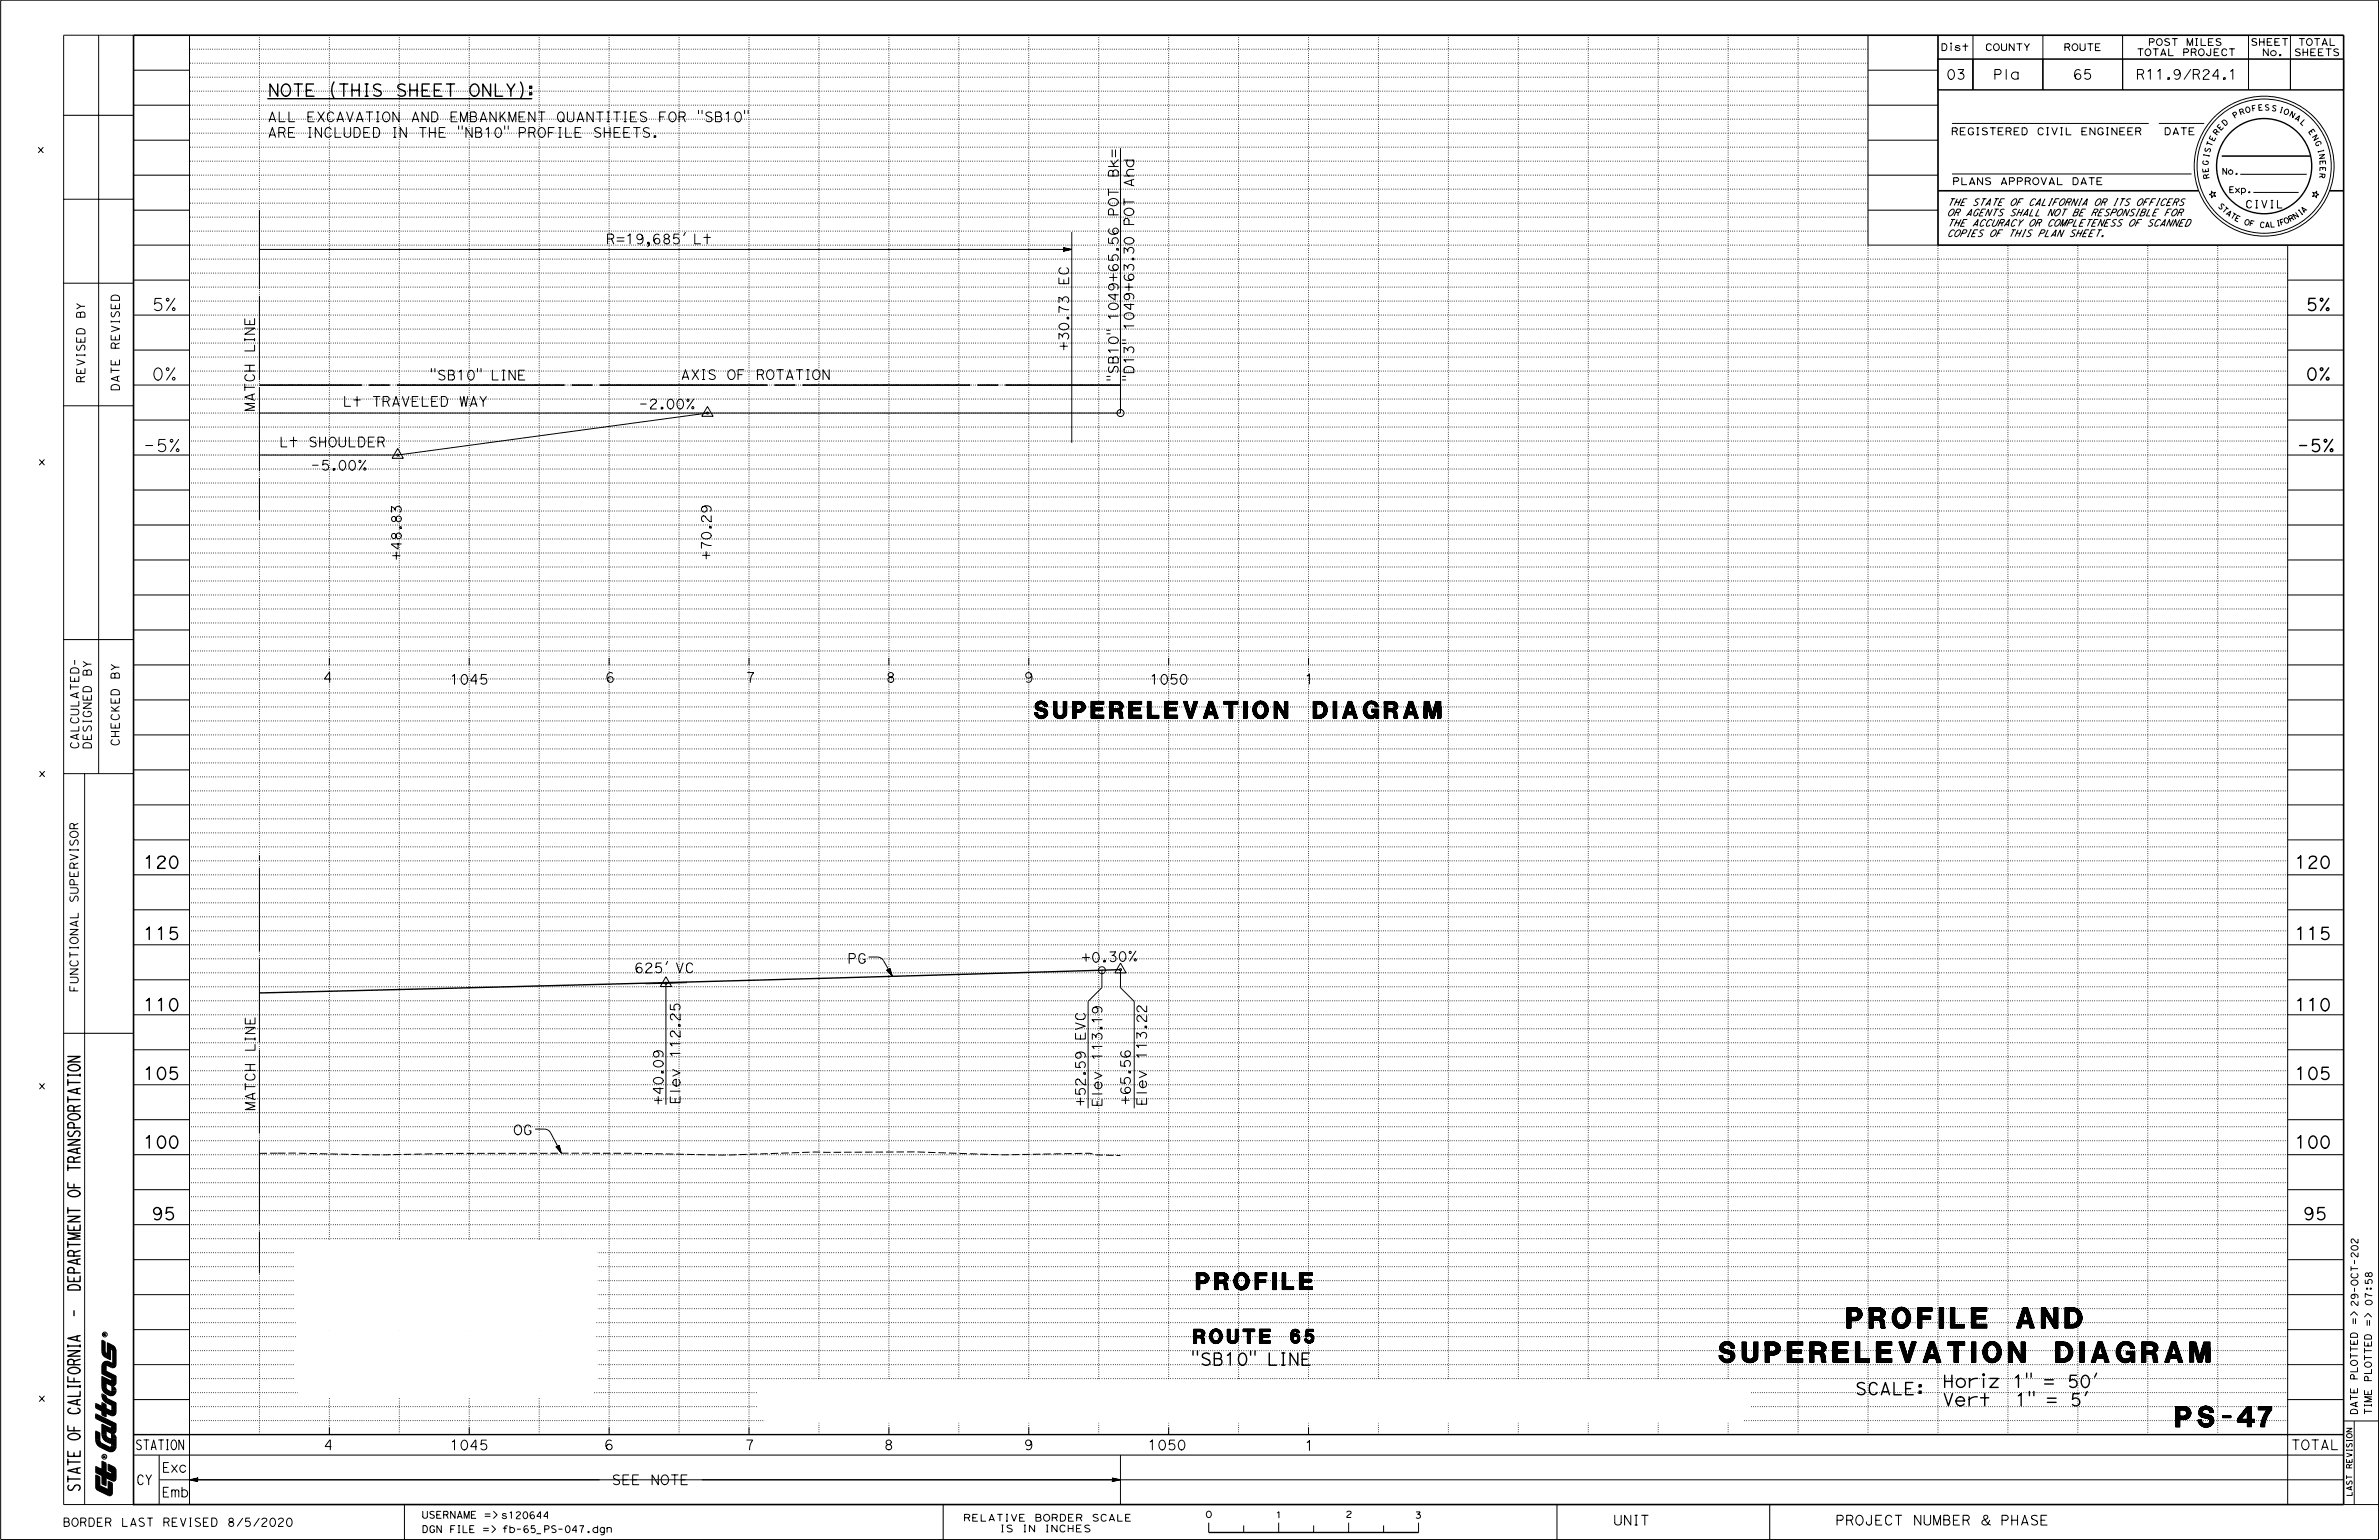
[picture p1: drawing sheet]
<svg xmlns="http://www.w3.org/2000/svg" width="432mm" height="279mm" viewBox="0 0 432 279" stroke-linecap="round" stroke-linejoin="round" font-family="sans-serif">
<defs><g id="words">
<text font-size="25.4" x="17.1" y="263.7">I</text>
<g font-size="17.1">
<text x="362.2" y="238.8">I</text>
<text x="365.5" y="238.8">..</text>
</g>
<text font-size="11.4" x="188.7" y="238.8">···························•'••·······································•~...,;~...</text>
<g font-size="8.5">
<text x="352.7" y="255.5">~~~tzir,&gt;= ~</text>
<text x="17" y="271.7">It</text>
</g>
<g font-size="6.5">
<text x="275.5" y="247.2">•······················&lt;······················• ················:-;1.JpeREI.JEVATION</text>
<text x="373.1" y="247.2">DIAGRAM</text>
</g>
<text font-size="6" x="425.5" y="269.2">l!I</text>
<text font-size="5.7" x="377.5" y="254.5">9'</text>
<text font-size="5.6" x="203.7" y="183.6">&quot;</text>
<text font-size="5.2" x="335.1" y="240.1">PROFlLE iAND</text>
<g font-size="5.1">
<text x="394.7" y="258.6">p5</text>
<text x="403.3" y="258.6">.... 47</text>
</g>
<text font-size="5" x="28.6" y="267.6">I</text>
<text font-size="4.4" x="118.5" y="191.8">~-</text>
<g font-size="4.3">
<text x="12.1" y="200.1">.....</text>
<text x="12.1" y="220.3">.....</text>
<text x="12.1" y="226.4">.....</text>
<text x="12.1" y="266">.....</text>
<text x="12.1" y="269.1">.....</text>
</g>
<text font-size="4" x="18.5" y="265.8">•</text>
<g font-size="3.9">
<text x="27.9" y="56.4">5%</text>
<text x="27.8" y="69.2">0%</text>
<text x="418.7" y="69.1">0%</text>
<text x="417.2" y="82.1">-5%</text>
<text x="56.6" y="85">-•'</text>
<text x="26.3" y="157.8">120</text>
<text x="416.8" y="157.8">120</text>
<text x="26.4" y="170.7">11 5</text>
<text x="416.8" y="170.7">11 5</text>
<text x="202.9" y="177.4">&quot;</text>
<text x="26.4" y="183.7">11 0</text>
<text x="416.8" y="183.7">11 0</text>
<text x="26.3" y="196.1">105</text>
<text x="416.8" y="196.1">105</text>
<text x="26.3" y="208.6">100</text>
<text x="416.8" y="208.6">100</text>
<text x="27.7" y="221.6">95</text>
<text x="418.2" y="221.6">95</text>
</g>
<text font-size="3.5" x="12.1" y="196.6">;::</text>
<g font-size="3.4">
<text x="293" y="277">UNIT</text>
<text x="333.4" y="277">PROJECT NUMBER</text>
<text x="363.3" y="277">PHASE</text>
</g>
<g font-size="3.2">
<text x="207" y="187.1">&quot;</text>
<text x="426.5" y="240.5">&quot;&quot;</text>
</g>
<g font-size="3.1">
<text x="116.1" y="74.2">-c.</text>
<text x="26.4" y="82.7">- 5% ,</text>
<text x="216.3" y="247.2">,·.~~.&quot;:~R';</text>
</g>
<g font-size="3">
<text x="200.7" y="69.7">= I=</text>
<text x="426.7" y="228.3">2</text>
</g>
<g font-size="2.9">
<text x="44.4" y="196.2">u</text>
<text x="118.7" y="200.8">+-</text>
<text x="59" y="263.3">4</text>
<text x="81.9" y="263.3">1045</text>
<text x="208.6" y="263.3">1050</text>
<text x="359.6" y="277">&amp;</text>
</g>
<g font-size="2.8">
<text x="201.1" y="67">~1;:::::</text>
<text x="12.2" y="205">a..</text>
<text x="12.2" y="231.3">a..</text>
<text x="111.3" y="268.5">--r</text>
<text x="120.1" y="268.5">--r</text>
<text x="28.7" y="272.1">IEmb</text>
</g>
<g font-size="2.7">
<text x="203.3" y="59">,_</text>
<text x="12.2" y="223.5">w</text>
<text x="12.2" y="232.8">w</text>
<text x="12.2" y="264.5">w</text>
<text x="29.6" y="267.6">Exe</text>
<text x="11.6" y="277.1">BORDER</text>
<text x="22.2" y="277.1">LAST REV ISED</text>
<text x="41.5" y="277.1">8/5/2020</text>
</g>
<g font-size="2.6">
<text x="195.1" y="188.8">w</text>
<text x="198.1" y="188.9">~n</text>
<text x="109.8" y="263.3">6</text>
<text x="135.4" y="263.3">7</text>
<text x="160.7" y="263.3">8</text>
<text x="186" y="263.3">9</text>
<text x="416" y="263.3">TOTAL</text>
</g>
<text font-size="2.5" x="137.3" y="69.1">&quot;v</text>
<text font-size="2.4" x="429.4" y="234.8">..</text>
<g font-size="2.3">
<text x="201.1" y="64.2">~1r0</text>
<text x="79.5" y="69.1">;:,o</text>
<text x="70.9" y="94.9">ex</text>
<text x="127.2" y="99.7">r--</text>
<text x="20.1" y="123.2">m</text>
<text x="118.5" y="196.7">n</text>
<text x="100.8" y="209.1">\</text>
<text x="12.2" y="211.1">c:::</text>
<text x="426.5" y="244.3">Ww</text>
<text x="12.2" y="247.9">c:::</text>
<text x="426.5" y="248.1">Oo</text>
<text x="426.5" y="253.1">Ww</text>
<text x="188" y="276.2">BORD[ R SC AL[</text>
</g>
<g font-size="2.2">
<text x="200.8" y="61.5">r,</text>
<text x="12.7" y="123.8">w</text>
<text x="12.7" y="127">« w</text>
<text x="20.1" y="127.7">w</text>
<text x="12.7" y="134.4">« w</text>
<text x="20.1" y="132.2">w</text>
<text x="12.7" y="156.4">&gt;</text>
<text x="426.5" y="255.7">«-</text>
<text x="175.1" y="276.2">R[LATIV[</text>
<text x="181.7" y="278.2">IS</text>
<text x="185.8" y="278.2">IN INC H~S</text>
</g>
<g font-size="2.1">
<text x="201.3" y="173.5">,r,•;</text>
<text x="115.3" y="176.1">f;?'i</text>
</g>
<g font-size="2">
<text x="13.9" y="56.4">&gt;­</text>
<text x="13.9" y="57.6">m</text>
<text x="13.5" y="121.6">' &gt;-</text>
<text x="20.1" y="121.8">&gt;-</text>
<text x="426.7" y="231.9">um</text>
</g>
<g font-size="1.9">
<text x="85.2" y="69.1">J</text>
<text x="12.7" y="131.4">u -</text>
<text x="12.8" y="128.2">_jz</text>
<text x="20.1" y="130.7">u</text>
<text x="20.1" y="135.3">u</text>
<text x="12.7" y="169.7">z</text>
<text x="12.7" y="175.4">u</text>
<text x="12.7" y="176.9">z</text>
<text x="123.4" y="176.2">if</text>
<text x="76.6" y="275.7">USERNAME</text>
<text x="87.9" y="275.7">=&gt;s12064</text>
<text x="98.7" y="275.7">4</text>
<text x="231.7" y="275.7">1</text>
<text x="76.6" y="278.3">DGN</text>
<text x="81.7" y="278.3">FILE</text>
<text x="87.7" y="278.3">=&gt; fb-65_ &quot;S-047 . dgn</text>
</g>
<g font-size="1.8">
<text x="120.3" y="74.2">,UIJ/.</text>
<text x="127.2" y="94.9">N</text>
<text x="206.3" y="183.8">N</text>
</g>
<g font-size="1.7">
<text x="7.1" y="84.6">X</text>
<text x="44.4" y="186">LL</text>
<text x="121.5" y="183.4">LC</text>
<text x="7.1" y="197.8">X</text>
<text x="195.1" y="193.9">LJl</text>
<text x="203.3" y="193.7">LJl</text>
<text x="195.1" y="198.8">LJl</text>
<text x="12.2" y="234.3">Cl</text>
<text x="426.7" y="235.7">m</text>
<text x="7.1" y="254.6">X</text>
<text x="218.9" y="275.6">0</text>
<text x="244.4" y="275.6">2</text>
<text x="257" y="275.7">3</text>
<text x="219.3" y="277.8">I</text>
<text x="232" y="277.8">I</text>
<text x="244.7" y="277.8">I</text>
<text x="257.4" y="277.8">I</text>
</g>
<g font-size="1.6">
<text x="12.8" y="130">::J 0</text>
<text x="7.2" y="141.1">X</text>
<text x="12.7" y="162.2">::J</text>
<text x="12.7" y="178.4">::J</text>
<text x="203.3" y="191.3">,n</text>
<text x="203.3" y="195.8">,n</text>
<text x="12.1" y="215.8">LL.</text>
<text x="427.3" y="234.8">'</text>
<text x="12.1" y="250.9">LL.</text>
<text x="12.1" y="259.9">LL.</text>
</g>
<g font-size="1.5">
<text x="15.1" y="132.7">l/l</text>
<text x="429.5" y="240.5">11</text>
</g>
<g font-size="1.4">
<text x="6.9" y="27.8">X</text>
<text x="12.7" y="125.4">f-o</text>
<text x="12.7" y="135.9">UD</text>
<text x="12.7" y="150.5">'l:'.</text>
<text x="12.7" y="153.5">VJ</text>
<text x="12.7" y="157.7">'l:'.</text>
<text x="12.7" y="158.9">_.u</text>
<text x="12.7" y="163.6">VJ</text>
<text x="12.7" y="168">&lt;,:</text>
<text x="426.7" y="225.7">N</text>
<text x="426.7" y="237">NO</text>
<text x="426.5" y="243">Cle,</text>
<text x="426.5" y="245.5">f-</text>
<text x="427" y="240.5">II</text>
<text x="429.1" y="245.5">f-</text>
<text x="426.5" y="250.6">0.</text>
<text x="426.5" y="246.8">f-</text>
<text x="429.1" y="250.6">0.</text>
<text x="429.1" y="246.8">f-</text>
<text x="426.5" y="254.3">f-</text>
<text x="429.1" y="256.8">f-</text>
</g>
<g font-size="1.3">
<text x="20.1" y="57.6">Ul</text>
<text x="20.1" y="129.1">cL</text>
<text x="12.6" y="179.9">LL</text>
<text x="121.5" y="188.1">(\</text>
<text x="206.3" y="188.3">I&quot;')</text>
<text x="426.7" y="230.8">f-</text>
<text x="225.7" y="277.8">I</text>
<text x="238.4" y="277.8">I</text>
<text x="251.1" y="277.8">I</text>
</g>
<text font-size="1.1" x="203.2" y="198.4">U)_</text>
<text font-size="1" x="18.6" y="242.5">@</text>
</g></defs>
<g fill="none" stroke="#000" stroke-width=".18" stroke-dasharray=".1 .3 .1 .3 .1 .3 .1 .3" stroke-linecap="butt">
<path d="M47.1 6.4v253.9M59.8 6.4v253.9M72.5 6.4v253.9M85.2 6.4v253.9M97.9 6.4v253.9M110.6 6.4v253.9M123.3 6.4v253.9M135.9 6.4v253.9M148.6 6.4v253.9M161.3 6.4v253.9M174 6.4v253.9M186.7 6.4v253.9"/>
<path d="M199.4 6.4v253.9M212.1 6.4v253.9M224.8 6.4v253.9M237.5 6.4v253.9M250.2 6.4v253.9M262.9 6.4v253.9M275.6 6.4v253.9M288.3 6.4v253.9M301 6.4v253.9M313.7 6.4v253.9M326.4 6.4v253.9M339.1 19.1h-304.7"/>
<path d="M339.1 16.5h-304.7M339.1 14h-304.7M339.1 11.5h-304.7M339.1 8.9h-304.7M339.1 31.8h-304.7M339.1 34.3h-304.7M339.1 29.2h-304.7M339.1 26.7h-304.7M339.1 24.2h-304.7M339.1 21.6h-304.7M339.1 36.9h-304.7M339.1 39.4h-304.7"/>
<path d="M339.1 44.5h-304.7M339.1 41.9h-304.7M339.1 44.6v215.7M351.8 44.6v215.7M364.4 44.6v215.7M377.1 44.6v215.7M389.8 44.6v215.7M402.5 44.6v215.7M415.2 57.2h-380.8M415.2 59.7h-380.8M415.2 54.6h-380.8M415.2 52.1h-380.8"/>
<path d="M415.2 49.6h-380.8M415.2 47h-380.8M415.2 69.9h-380.8M415.2 77.5h-380.8M415.2 74.9h-380.8M415.2 72.4h-380.8M415.2 67.3h-380.8M415.2 64.8h-380.8M415.2 62.2h-380.8M415.2 95.2h-380.8M415.2 82.6h-380.8M415.2 97.8h-380.8"/>
<path d="M415.2 92.7h-380.8M415.2 90.2h-380.8M415.2 87.6h-380.8M415.2 85.1h-380.8M415.2 80h-380.8M415.2 107.9h-380.8M415.2 118.1h-380.8M415.2 115.6h-380.8M415.2 113h-380.8M415.2 110.5h-380.8M415.2 105.4h-380.8M415.2 102.9h-380.8"/>
<path d="M415.2 100.3h-380.8M415.2 133.3h-380.8M415.2 120.6h-380.8M415.2 138.4h-380.8M415.2 135.9h-380.8M415.2 130.8h-380.8M415.2 128.3h-380.8M415.2 125.7h-380.8M415.2 123.2h-380.8M415.2 158.7h-380.8M415.2 146h-380.8M415.2 156.2h-380.8"/>
<path d="M415.2 153.6h-380.8M415.2 151.1h-380.8M415.2 148.6h-380.8M415.2 143.5h-380.8M415.2 140.9h-380.8M415.2 171.4h-380.8M415.2 179h-380.8M415.2 176.5h-380.8M415.2 174h-380.8M415.2 168.9h-380.8M415.2 166.3h-380.8M415.2 163.8h-380.8"/>
<path d="M415.2 161.3h-380.8M415.2 196.8h-380.8M415.2 184.1h-380.8M415.2 199.3h-380.8M415.2 194.3h-380.8M415.2 191.7h-380.8M415.2 189.2h-380.8M415.2 186.6h-380.8M415.2 181.6h-380.8M415.2 209.5h-380.8M415.2 219.7h-380.8M415.2 217.1h-380.8"/>
<path d="M415.2 214.6h-380.8M415.2 212h-380.8M415.2 207h-380.8M415.2 204.4h-380.8M415.2 201.9h-380.8M415.2 234.9h-380.8M415.2 222.2h-380.8M415.2 240h-380.8M415.2 237.4h-380.8M415.2 232.4h-380.8M415.2 229.8h-380.8M415.2 227.3h-380.8"/>
<path d="M415.2 224.7h-380.8M415.2 257.7h-380.8M415.2 247.6h-380.8M415.2 255.2h-380.8M415.2 252.7h-380.8M415.2 250.1h-380.8M415.2 245h-380.8M415.2 242.5h-380.8"/>
</g>
<g fill="none" stroke="#000" stroke-width=".25">
<path d="M48.6 17.9h47.9M50.4 15.2v2.3l-1.4-2.3v2.3M51.4 15.5a.82 .82 0 0 1 1-.1 .82 .82 0 0 1 .3 .9 .85 .85 0 0 1-.3 1 .85 .85 0 0 1-1-.1 1.34 1.34 0 0 1 0-1.7zM53.4 15.2h1.5M54.1 15.2v2.3M55.6 16.4h.9M56.9 15.2h-1.3v2.3h1.4M60.6 14.9a2.79 2.79 0 0 0 0 2.9M61.7 15.2h1.4M62.4 15.2v2.3M63.9 16.4h1.3M63.9 15.2v2.3"/>
<path d="M65.2 15.2v2.3M66.3 15.2h.5M66.3 17.5h.5M66.5 15.2v2.3M69.1 15.4a.73 .73 0 0 0-.8-.2 .73 .73 0 0 0-.5 .7l.1 .1a2.02 2.02 0 0 1 1.3 .9 .81 .81 0 0 1-1.4 .3M73.5 15.4a.73 .73 0 0 0-.8-.2 .73 .73 0 0 0-.5 .7l.1 .1a2.02 2.02 0 0 1 1.3 .9 .81 .81 0 0 1-1.4 .3M74.4 16.4h1.3M74.4 15.2v2.3M75.7 15.2v2.3M76.6 16.4h.9M77.9 15.2h-1.3v2.3h1.4M78.8 16.4h.9"/>
<path d="M80.1 15.2h-1.3v2.3h1.4M81 15.2h1.5M81.8 15.2v2.3M85.7 15.5a.82 .82 0 0 1 .9-.1 .82 .82 0 0 1 .4 .9 .85 .85 0 0 1-.4 1 .85 .85 0 0 1-1-.1 1.34 1.34 0 0 1 .1-1.7zM89 15.2v2.3l-1.4-2.3v2.3M89.9 15.2v2.3h1.3M92 15.2l.7 1.1 .7-1.1M92.7 16.3v1.2M94.5 14.9a2.79 2.79 0 0 1 0 2.9M96.1 16.8h.4v.4h-.4zM96.1 15.6h.4v.4h-.4zM420.2 54.1h-1.1l-.1 1.1a.74 .74 0 0 1 1.1-.1 .74 .74 0 0 1 0 1.1 .74 .74 0 0 1-1.1-.1"/>
<path d="M422.7 54.1l-1.5 2.2M203.4 175.9l-78.4 2.3-77.9 1.9M12.3 191.7h2.2l-2.2 1h2.2M12.4 193.5a1.45 1.45 0 0 1 2.1 .2 1.37 1.37 0 0 1-2.2 .1zM14 197.6v.7M14.5 197.4l-2.2 .6 2.2 .5M12.3 211.4v1M12.3 211.9h2.2M12.3 206.8h2.2l-2.2 .9h2.2M12.4 216.3a1.45 1.45 0 0 1 2.1 .2 1.37 1.37 0 0 1-2.2 .1zM12.4 202.4a1.45 1.45 0 0 1 2.1 .2 1.37 1.37 0 0 1-2.2 .1zM12.5 205.3a.53 .53 0 0 0 .1 .8 .53 .53 0 0 0 .8-.4 .57 .57 0 0 1 .8-.5 .57 .57 0 0 1 .1 1"/>
<path d="M14 208.4v.8M14.5 208.3l-2.2 .5 2.2 .5M13.4 237.8v.9M14 228.5v.8M14.5 228.4l-2.2 .5 2.2 .5M14.5 223.7h-2.2l2.2 .6-2.2 .5h2.2M12.3 245.1h2.2l-2.2 .9h2.2M225.1 245.7a.69 .69 0 0 1 .8-.1 .69 .69 0 0 1 .4 .8 .87 .87 0 0 1-.2 1 .87 .87 0 0 1-1 .2 1.44 1.44 0 0 1 0-1.9zM227 245.1v.8M227.8 245.1v.8M230.4 245.5v2.2h1.3M232.7 245.5h.5"/>
<path d="M232.7 247.7h.5M232.9 245.5v2.2M235.6 245.5v2.2l-1.4-2.2v2.2M236.4 246.6h.9M237.6 245.5h-1.2v2.2h1.3M338.4 251a.72 .72 0 0 0-.8-.2 .72 .72 0 0 0-.4 .7v.1a2.02 2.02 0 0 1 1.3 .9 .81 .81 0 0 1-1.4 .3M340.7 251.3a.75 .75 0 0 0-1-.4 .75 .75 0 0 0-.4 .9 .88 .88 0 0 0 .9 1.2l.5-.4M341.5 253l.7-2.2 .7 2.2M341.7 252.5h1.1M343.8 250.8v2.2h1.3M345.9 251.9h.9M347.2 250.8h-1.3v2.2h1.4"/>
<path d="M348.3 252.4h.4v.4h-.4zM348.3 251.2h.4v.4h-.4zM24.2 260.3h401.2M219.4 278h38.1"/>
<circle cx="411" cy="30.1" r="8.6"/>
<circle cx="421.4" cy="54.4" r=".24"/>
<circle cx="422.5" cy="56.1" r=".24"/>
</g>
<g fill="none" stroke="#000" stroke-width=".18">
<path d="M.1 0h431.6v279.3h-431.6zM17.9 6.4v134M24.2 6.4h-12.7v266.6h12.7M24.2 12.7h10.2M24.2 19.1h10.2M34.4 6.4v266.6M339.1 6.4v38.1h12.6M339.1 12.7h12.6M339.1 19.1h12.6M351.7 10.7h6.4v5.6h-6.4zM351.7 16.3h73.7M351.7 10.7h73.7"/>
<path d="M352.5 7.9h.4a.67 .67 0 0 1 .5 .7 .67 .67 0 0 1-.5 .6h-.4zM353.8 12.8a.6 .6 0 0 1 .7 0 .6 .6 0 0 1 .2 .7 .62 .62 0 0 1-.2 .7 .62 .62 0 0 1-.7 0 1.19 1.19 0 0 1 0-1.4zM354.1 8.3v.9M355.4 12.6h1l-.2 .4-.4 .3a.58 .58 0 0 1 .6 .8 .58 .58 0 0 1-1 .1M355.7 8.4a.4 .4 0 0 0-.4-.2 .4 .4 0 0 0-.3 .4l.2 .1a.29 .29 0 0 1 .5 0 .29 .29 0 0 1-.1 .4 .58 .58 0 0 1-.8-.2M356.2 8.4h1M356.7 7.9v1.3M358.1 6.4v9.9M358.1 10.7h12.7v5.6h-12.7zM361.4 8.2a.49 .49 0 0 0-.6-.2 .49 .49 0 0 0-.3 .6 .47 .47 0 0 0 .4 .6 .47 .47 0 0 0 .5-.3M362.1 8.1a.56 .56 0 0 1 .7 .1 .56 .56 0 0 1-.1 .8 .56 .56 0 0 1-.8 0l-.1-.6zM362.1 13.5h.7a.45 .45 0 0 0 .4-.4 .45 .45 0 0 0-.4-.5h-.7v1.8"/>
<path d="M363.3 7.9v1l.4 .3 .5-.3v-1M364.1 12.6v1.8M365.6 7.9v1.3l-.9-1.3v1.3M366.1 7.9h.9M366.3 13.2a.7 .7 0 0 0-1 0 .7 .7 0 0 0 0 1 .7 .7 0 0 0 1 0M366.3 13.1v1.3M366.5 7.9v1.3M367.5 7.9l.4 .7 .4-.7M367.9 8.6v.6M370.8 10.7h14.5v5.6h-14.5zM370.8 6.4v9.9M374.8 8.6h.6l.3 .6"/>
<path d="M375.4 8.6a.31 .31 0 0 0 .3-.3 .31 .31 0 0 0-.3-.4h-.6v1.3M376.3 8.1a.56 .56 0 0 1 .7 .1 .56 .56 0 0 1 0 .8 .56 .56 0 0 1-.8 0l-.1-.6zM377.5 12.8a.7 .7 0 0 0-.8 .1 .7 .7 0 0 0-.1 .8l.2 .5M377.5 7.9l.1 1 .4 .3 .4-.3 .1-1M379 7.9h.9M379.4 12.6h-.9l-.1 .8a.59 .59 0 0 1 .9 0 .59 .59 0 0 1 0 .8 .59 .59 0 0 1-.9 0M379.4 7.9v1.3M380.3 8.6h.6M381.1 7.9h-.8v1.3h.9M385.3 6.4v9.9M385.3 10.7h22.8v5.6h-22.8zM388 13.5h.7l.4 .9"/>
<path d="M388.1 8.9h.9M388.5 8.9v1.2M388.7 13.5a.44 .44 0 0 0 .4-.5 .44 .44 0 0 0-.4-.4h-.7v1.8M389.6 9a.56 .56 0 0 1 .7 .1 .56 .56 0 0 1-.1 .8 .56 .56 0 0 1-.7 0l-.1-.6zM389.9 12.9l.4-.3v1.8M390.1 7.6h.6a.31 .31 0 0 0 .3-.3 .31 .31 0 0 0-.3-.3h-.6v1.3M390.8 8.9h.9M391.3 8.9v1.2M391.6 7.1a.56 .56 0 0 1 .8 .2 .56 .56 0 0 1-.1 .7 .56 .56 0 0 1-.8 0l-.1-.5zM391.6 12.9l.5-.3v1.8M392.2 10.1l.5-1.2 .4 1.2M392.3 9.8h.7"/>
<path d="M393.5 14.1h.3v.3h-.3zM393.6 8.9v1.2h.9M393.7 7.1a.46 .46 0 0 0-.5-.1 .46 .46 0 0 0-.3 .4l.8 .3a.36 .36 0 0 1-.1 .5 .36 .36 0 0 1-.5 0l-.2-.1M394.3 7h.9M394.7 7v1.2M395.5 12.8a.91 .91 0 0 1 .2 1 .91 .91 0 0 1-.7 .6l-.3-.1M396.4 9.5h.5a.31 .31 0 0 0 .3-.3 .31 .31 0 0 0-.3-.3h-.5v1.2M397 8.3v-1.3l.5 1.3 .5-1.3v1.3M397.6 12.6l-1.2 1.8M397.7 9.5h.6l.3 .6M398.1 13.5h.7l.4 .9M398.3 9.5a.31 .31 0 0 0 .3-.3 .31 .31 0 0 0-.3-.3h-.6v1.2"/>
<path d="M398.5 7h.4M398.5 8.2h.4M398.7 7v1.2M398.8 13.5a.44 .44 0 0 0 .4-.5 .44 .44 0 0 0-.4-.4h-.7v1.8M399.3 9a.56 .56 0 0 1 .7 .1 .56 .56 0 0 1-.1 .8 .56 .56 0 0 1-.8 0l-.1-.6zM399.5 7v1.2h.8M399.9 13a.49 .49 0 0 1 .7-.4 .49 .49 0 0 1 .2 .7l-.7 .6-.2 .5h1.1M400.8 7.6h.6M401.3 8.9v.9a.36 .36 0 0 1-.5 .3 .36 .36 0 0 1-.3-.4M401.7 7h-.9v1.3h.9M401.9 9.5h.6M402.7 13.8h-1.1l.8-1.2h.1v1.8"/>
<path d="M402.7 8.9h-.8v1.2h.9M403.1 7.1a.46 .46 0 0 0-.5-.1 .46 .46 0 0 0-.3 .4l.7 .3a.36 .36 0 0 1 0 .5 .36 .36 0 0 1-.5 0l-.2-.1M403.6 14.1h.3v.3h-.3zM404.1 9.1a.49 .49 0 0 0-.6-.2 .49 .49 0 0 0-.2 .7 .47 .47 0 0 0 .3 .5 .47 .47 0 0 0 .5-.2M404.7 8.9h.9M404.9 12.9l.4-.3v1.8M405.1 8.9v1.2M407.7 19.5a.45 .45 0 0 1 .7 .3 .45 .45 0 0 1-.6 .5l-.2-.3zM408.1 6.4v9.9M408.1 10.7h7.6v5.6h-7.6zM409.3 19.6l-.4 .1M409.4 19.1l-.6 .1 .1 1"/>
<path d="M409.5 7.1a.46 .46 0 0 0-.4-.1 .46 .46 0 0 0-.3 .4l.7 .3a.36 .36 0 0 1 0 .5 .36 .36 0 0 1-.6 0l-.2-.1M410.1 7.6h.8M410.1 7v1.2M410.4 19.5h-.4M410.5 19h-.5v1h.7M410.9 7v1.2M411.5 7.6h.6M411.7 8.9v1.2l-.9-1.2v1.2M411.8 19.1l-.3-.1a.25 .25 0 0 0-.3 .2 .25 .25 0 0 0 .3 .3 .27 .27 0 0 1 .3 .2 .27 .27 0 0 1-.1 .3l-.5-.1M412.3 7h-.8v1.2h.9M412.9 7.6h.6M413.1 19.3a.31 .31 0 0 0-.3-.2 .31 .31 0 0 0-.3 .4 .31 .31 0 0 0 .4 .2l.1 .1a.31 .31 0 0 1-.2 .4 .31 .31 0 0 1-.4-.2"/>
<path d="M413.7 7h-.8v1.2h.9M413.7 9.9h.3v.2h-.3zM414.1 19.4l.3 .1M414.2 19.5l-.3 .9M414.3 7h.9M414.7 7v1.2M414.8 19.9a.46 .46 0 0 1 .7 .4 .46 .46 0 0 1-.6 .5l-.2-.1-.1-.2zM415.7 6.4v9.9M415.7 10.7h9.7v5.6h-9.7zM417.3 7h1M417.5 9a.46 .46 0 0 0-.5-.1 .46 .46 0 0 0-.3 .3l.7 .4a.36 .36 0 0 1 0 .5 .36 .36 0 0 1-.6 0l-.1-.1M417.8 7v1.2"/>
<path d="M418 9.5h.8M418 8.9v1.2M418.8 8.9v1.2M418.9 7.1a.56 .56 0 0 1 .7 .2 .56 .56 0 0 1-.1 .7 .56 .56 0 0 1-.7 0l-.1-.5zM419.4 9.5h.6M420.1 7h.9M420.2 8.9h-.8v1.2h.9M420.6 7v1.2M420.8 9.5h.6M421.5 8.2l.4-1.2 .5 1.2M421.6 7.9h.7M421.6 8.9h-.8v1.2h.9"/>
<path d="M422.2 8.9h.9M422.6 8.9v1.2M422.9 7v1.2h.8M424.4 9a.46 .46 0 0 0-.5-.1 .46 .46 0 0 0-.3 .3l.8 .4a.36 .36 0 0 1-.1 .5 .36 .36 0 0 1-.5 0l-.2-.1M11.5 20.9h12.7M11.5 36.1h12.7M24.2 25.4h10.2M24.2 31.8h10.2M24.2 38.1h10.2M47.1 38.1v14.4M48.8 24.9l.6-1.8 .6 1.8M48.8 22.1l.6-1.8 .6 1.8"/>
<path d="M49 24.5h.9M49 21.7h.9M50.6 24h.7l.4 .9M50.7 20.3v1.8h1M51.3 24a.44 .44 0 0 0 .4-.4 .44 .44 0 0 0-.4-.5h-.7v1.8M52.4 24h.7M52.4 20.3v1.8h1.1M53.4 23.1h-1v1.8h1.1M55.9 21.2h.7M56 23.1h.5M56 24.9h.5M56.2 23.1v1.8"/>
<path d="M56.9 20.3h-1v1.8h1.1M57.7 20.3l1.1 1.8M58.3 23.1v1.8l-1.1-1.8v1.8M58.8 20.3l-1.1 1.8M60.1 23.5a.6 .6 0 0 0-.8-.3 .6 .6 0 0 0-.3 .7 .67 .67 0 0 0 .1 .8 .67 .67 0 0 0 .8 .1l.2-.2M60.5 20.7a.6 .6 0 0 0-.7-.3 .6 .6 0 0 0-.4 .7 .67 .67 0 0 0 .2 .8 .67 .67 0 0 0 .8 .1l.1-.2M60.8 23.1v1.8h1.1M61.2 22.1l.6-1.8 .6 1.8M61.3 21.7h.9M62.5 23.1v1.4a.6 .6 0 0 0 .6 .4 .6 .6 0 0 0 .5-.4v-1.4M62.9 20.3l.6 1.8 .6-1.8M64.3 23.1h.6a1 1 0 0 1-.1 1.8h-.5z"/>
<path d="M64.7 22.1l.6-1.8 .6 1.8M64.8 21.7h.9M66 24h.8M66.5 20.3h1.1M67.1 20.3v1.8M67.1 23.1h-1.1v1.8h1.1M67.8 23.1h.6a1 1 0 0 1 0 1.8h-.6zM68.4 20.3h.4M68.4 22.1h.4M68.6 20.3v1.8M69.7 20.5a.73 .73 0 0 1 .9 .1 .73 .73 0 0 1 .1 .9 .68 .68 0 0 1-.8 .6 .68 .68 0 0 1-.5-.9zM71.4 23.1h.5"/>
<path d="M71.4 24.9h.5M71.7 23.1v1.8M72.4 20.3v1.8l-1.1-1.8v1.8M73.8 23.1v1.8l-1.2-1.8v1.8M74.8 22.1l.6-1.8 .6 1.8M75 21.7h.9M76.2 23.1h1.1M76.7 23.1v1.8M77.7 20.3v1.8l-1.1-1.8v1.8M77.9 24h1.1M77.9 23.1v1.8M78.4 20.3h.5a1 1 0 0 1 0 1.8h-.5z"/>
<path d="M79 23.1v1.8M79.7 24h.7M80.8 23.1h-1.1v1.8h1.1M81.9 21.2h.7M82.9 20.3h-1v1.8h1.1M83.2 22.8v.6M83.6 22.1v-1.8l.6 1.8 .6-1.8v1.8M83.9 22.8v.6M85.4 20.3h.6a.44 .44 0 0 1 .4 .4 .44 .44 0 0 1-.2 .4 .5 .5 0 0 1 .3 .5 .5 .5 0 0 1-.3 .5h-.8zM85.4 21.1h.8M85.7 23.1v1.8l-1.1-1.8v1.8M86.3 23.1h.7a.44 .44 0 0 1 .4 .4 .44 .44 0 0 1-.3 .5 .5 .5 0 0 1 .3 .5 .5 .5 0 0 1-.3 .4h-.8z"/>
<path d="M86.3 24h.8M87.2 22.1l.5-1.8 .6 1.8M87.3 21.7h.9M88.2 23.5l.4-.4v1.8M90 20.3v1.8l-1.1-1.8v1.8M90.1 23.3a.6 .6 0 0 1 .7 0 .6 .6 0 0 1 .2 .7 .62 .62 0 0 1-.2 .8 .62 .62 0 0 1-.8-.1 1.19 1.19 0 0 1 .1-1.4zM90.8 20.3v1.8M91.1 21.1l.7 1M91.6 22.8v.6M91.6 20.3l-.8 1.1M92.2 22.8v.6M92.4 22.1v-1.8l.6 1.8 .6-1.8v1.8"/>
<path d="M94.2 21.2h.7M94.3 24h.7a.45 .45 0 0 0 .4-.4 .45 .45 0 0 0-.4-.5h-.7v1.8M95.2 20.3h-1v1.8h1.1M96 24h.7l.4 .9M96.7 24a.44 .44 0 0 0 .4-.4 .44 .44 0 0 0-.4-.5h-.7v1.8M97.1 20.3v1.8l-1.1-1.8v1.8M97.7 20.3h1.2M97.9 23.3a.73 .73 0 0 1 .9 .1 .73 .73 0 0 1 .2 .9 .68 .68 0 0 1-.9 .6 .68 .68 0 0 1-.4-.9zM98.3 20.3v1.8M99.5 24h.8M100.6 23.1h-1.1v1.8M101.4 23.1h.5"/>
<path d="M101.4 24.9h.5M101.4 20.5a.62 .62 0 0 1 .8 0 .62 .62 0 0 1 .2 .7 .63 .63 0 0 1-.2 .7 .63 .63 0 0 1-.8 0 1.16 1.16 0 0 1 0-1.4zM101.6 23.1v1.8M102 21.7l.4 .4M102.7 23.1v1.8h1M103 20.3v1.4a.6 .6 0 0 0 .6 .4 .6 .6 0 0 0 .5-.4v-1.4M104.4 24h.7M104.8 22.1l.6-1.8 .5 1.8M104.9 21.7h.9M105.4 23.1h-1v1.8h1.1M107.7 20.3v1.8l-1.2-1.8v1.8M108.3 20.3h1.2"/>
<path d="M108.9 20.3v1.8M109 23.3a.58 .58 0 0 0-.7-.2 .58 .58 0 0 0-.4 .6l.6 .3a.47 .47 0 0 1 .5 .3 .47 .47 0 0 1-.2 .6h-.5l-.4-.2M109.7 24h1M109.7 23.1v1.8M110.2 20.3h.4M110.2 22.1h.4M110.4 20.3v1.8M110.7 23.1v1.8M111.4 20.3h1.2M111.5 24h.7M112 20.3v1.8M112.5 23.1h-1v1.8h1.1"/>
<path d="M113.2 24h.8M113.3 20.3h.4M113.3 22.1h.4M113.5 20.3v1.8M114.3 23.1h-1.1v1.8h1.1M114.5 21.2h.7M115 23.1h1.2M115.5 20.3h-1v1.8h1.1M115.6 23.1v1.8M117.3 20.5a.58 .58 0 0 0-.7-.2 .58 .58 0 0 0-.3 .5l.5 .4a.47 .47 0 0 1 .5 .3 .47 .47 0 0 1-.2 .5l-.4 .1-.4-.2M117.8 23.3a.58 .58 0 0 0-.6-.2 .58 .58 0 0 0-.4 .6l.5 .3a.47 .47 0 0 1 .6 .3 .47 .47 0 0 1-.3 .6h-.4l-.4-.2M118.7 24.6h.3v.3h-.3z"/>
<path d="M119.7 21.2h.8M120.8 20.3h-1.1v1.8M121.7 20.5a.73 .73 0 0 1 .9 .1 .73 .73 0 0 1 .1 .9 .68 .68 0 0 1-.8 .6 .68 .68 0 0 1-.5-.9zM123.3 21.2h.7l.4 .9M124 21.2a.44 .44 0 0 0 .4-.4 .44 .44 0 0 0-.4-.5h-.7v1.8M126.8 20v.6M127.4 20v.6M129.2 20.5a.58 .58 0 0 0-.7-.2 .58 .58 0 0 0-.3 .5l.5 .4a.47 .47 0 0 1 .5 .3 .47 .47 0 0 1-.2 .5l-.5 .1-.3-.2M129.9 20.3h.6a.44 .44 0 0 1 .4 .4 .44 .44 0 0 1-.2 .4 .5 .5 0 0 1 .3 .5 .5 .5 0 0 1-.4 .5h-.7zM129.9 21.1h.8M131.8 20.6l.4-.3v1.8M133.6 20.5a.6 .6 0 0 1 .8 0 .6 .6 0 0 1 .2 .7 .62 .62 0 0 1-.2 .7 .62 .62 0 0 1-.8 0 1.19 1.19 0 0 1 0-1.4z"/>
<path d="M135.1 20v.6M135.8 20v.6M201.2 30.2h1.8M201.2 34.3v1.2M201.2 34.9h1.8M201.3 31l.5-.1 .2 .2a.5 .5 0 0 1 .5-.3 .5 .5 0 0 1 .5 .4v.7h-1.8v-.6zM201.4 36.3a.88 .88 0 0 1 1-.3 .88 .88 0 0 1 .5 .9 .91 .91 0 0 1-1 .4 .91 .91 0 0 1-.7-.8zM201.7 29.2l.6 1M201.9 27.2v1.3M202 31.1v.8M202.1 39v-.7a.45 .45 0 0 0-.5-.4 .45 .45 0 0 0-.4 .4v.7h1.8M202.5 27.2v1.3"/>
<path d="M203 29l-.9 .8M203.4 26.9v48h-156.3M204 36.1v1.1M204 36.6h1.8M204 29.1h1.8M204 31.9h1.8M204.2 38a.88 .88 0 0 1 1-.2 .88 .88 0 0 1 .5 .9 .91 .91 0 0 1-1 .4 .91 .91 0 0 1-.6-.9zM204.6 29.1a.7 .7 0 0 0 0 .9 .7 .7 0 0 0 1 0 .7 .7 0 0 0 0-.9M205.4 32.7v.9M205.8 32.5l-1.8 .6 1.8 .6M205.8 30.7h-.7a.61 .61 0 0 0-.6 .6 .61 .61 0 0 0 .4 .6M339.1 25.4h12.6"/>
<path d="M339.1 31.8h12.6M339.1 38.1h12.6M354 38.2a.4 .4 0 0 1 .6-.2 .4 .4 0 0 1 0 .6l-.3 .4a.37 .37 0 0 1-.6 .1 .37 .37 0 0 1 .1-.6zM354.1 39.8h.8M354.1 36.1h.8M354.3 31.6h43.5M354.3 22.4h35.7M354.4 23.8h.5l.4 .7M354.5 39.8l-.6 1.3M354.5 36.1l-.6 1.2M354.6 32.9h.6a.32 .32 0 0 0 .3-.3 .32 .32 0 0 0-.3-.4h-.6v1.3M354.9 23.8a.32 .32 0 0 0 .4-.3 .32 .32 0 0 0-.4-.3h-.5v1.3"/>
<path d="M355 38.6h.4v.6M355 36.7h.6M355.3 39.8l-.6 1.3M355.3 36.1l-.6 1.2M355.4 38.6l.3-.2a.25 .25 0 0 0 .2-.2 .25 .25 0 0 0-.2-.3h-.5l-.5 1.3M355.8 23.8h.6M355.9 39.8l-.5 1.3M355.9 36.1l-.5 1.2M356.1 32.2v1.3h.8M356.1 36.7h.5M356.7 23.2h-.9v1.3h.9M356.9 39.2l1-1.3-.2 1.3"/>
<path d="M357.1 39.8h-.7l-.6 1.3h.7M357.1 36.1h-.7l-.6 1.2h.7M357.2 38.9h.5M357.5 33.5l.5-1.3 .4 1.3M357.6 33.2h.7M358.2 23.5a.55 .55 0 0 0-.8-.2 .55 .55 0 0 0-.1 .8 .46 .46 0 0 0 .5 .4 .46 .46 0 0 0 .4-.6h-.3M358.8 23.2h.4M358.8 24.5h.4M359 23.2v1.3M359.2 38.2a.33 .33 0 0 0-.3-.3 .33 .33 0 0 0-.3 .3 .74 .74 0 0 0-.2 1 .59 .59 0 0 0 .6-.5h-.2M359.3 36.2l-.1-.1a.4 .4 0 0 0-.6 .1 .4 .4 0 0 0 .4 .6 .46 .46 0 0 1-.3 .5 .46 .46 0 0 1-.5-.1M359.5 38.6h.4"/>
<path d="M359.8 36.1h.8M359.8 32.2v1.3l-.9-1.3v1.3M360.2 36.1l-.6 1.2M360.4 37.3l.9-1.2-.2 1.2M360.4 37.9h-.6l-.6 1.3h.7M360.6 37h.6M360.7 23.3a.48 .48 0 0 0-.5-.1 .48 .48 0 0 0-.4 .4l.8 .3a.35 .35 0 0 1 0 .5 .35 .35 0 0 1-.5 .1l-.3-.2M361.2 23.2h1M361.2 32.3a.48 .48 0 0 0-.5-.1 .48 .48 0 0 0-.3 .4l.8 .4a.35 .35 0 0 1 0 .5 .35 .35 0 0 1-.5 0l-.3-.1M361.6 37.9l-.5 1.3-.2-1.3-.6 1.3M361.7 23.2v1.3M362 37.9h.8"/>
<path d="M362.1 39.8l-.5 1a.37 .37 0 0 0 .4 .3 .37 .37 0 0 0 .4-.3l.4-1M362.1 36.1h.7M362.4 37.9l-.6 1.3M362.5 36.1l-.6 1.2M362.7 23.8h.6M362.9 36.7h.5M363.3 33.5l.4-1.3 .5 1.3M363.4 33.2h.7M363.5 23.2h-.8v1.3h.9M363.8 38h-.1a.4 .4 0 0 0-.6 .1 .4 .4 0 0 0 .4 .6 .46 .46 0 0 1-.3 .4 .46 .46 0 0 1-.5-.1M363.9 36.1h-.7l-.6 1.2h.7M364.1 23.8h.6l.3 .7"/>
<path d="M364.7 23.8a.32 .32 0 0 0 .3-.3 .32 .32 0 0 0-.3-.3h-.6v1.3M364.7 32.9h.6a.32 .32 0 0 0 .3-.3 .32 .32 0 0 0-.3-.4h-.6v1.3M365.3 36.3a.4 .4 0 0 1 .7-.2 .4 .4 0 0 1-.1 .7l-.2 .3a.37 .37 0 0 1-.6 .2 .37 .37 0 0 1 0-.7zM365.6 23.8h.6M366.1 38h-.1a.4 .4 0 0 0-.6 .1 .4 .4 0 0 0 .3 .6 .46 .46 0 0 1-.2 .4 .46 .46 0 0 1-.5-.1M366.2 32.9h.6a.32 .32 0 0 0 .3-.3 .32 .32 0 0 0-.3-.4h-.6v1.3M366.3 38.6h.7M366.3 36.7h.5M366.4 23.2h-.8v1.3h.9M366.6 37.9l-.6 1.3M366.6 39.8l.1 .6 .6-.6M367 23.2h.5a.68 .68 0 0 1 .4 .6 .68 .68 0 0 1-.4 .7h-.5z"/>
<path d="M367.1 39.2l1-1.3-.2 1.3M367.3 37.9l-.6 1.3M367.3 36.1h-.7l-.6 1.2M367.4 38.9h.6M367.6 32.9h.6l.3 .6M368.2 32.9a.31 .31 0 0 0 .3-.3 .31 .31 0 0 0-.3-.4h-.6v1.3M368.9 37.9l-.6 1.3h.7M369.4 37.3l1-1.2-.2 1.2M369.5 36.3a.33 .33 0 0 0-.4-.3 .33 .33 0 0 0-.3 .3 .71 .71 0 0 0-.2 1l.5-.2M369.6 37h.6M370 37.9l-.5 1.3h.6M370.5 32.2l.5 1.3 .4-1.3"/>
<path d="M370.8 23.5a.55 .55 0 0 0-.7-.2 .55 .55 0 0 0-.2 .8 .48 .48 0 0 0 .4 .4 .48 .48 0 0 0 .5-.3M371.2 36.1l-.6 1.2h.7M371.5 23.2h.3M371.5 24.5h.3M371.6 23.2v1.3M371.8 37.3h.2M371.9 33.5l.5-1.3 .5 1.3M372 33.2h.8M372.3 36.1h.3M372.4 23.2l.5 1.3 .5-1.3M372.5 36.1l-.6 1.2M372.8 36.7h.5"/>
<path d="M373 37.9l-.6 1.3-.1-1.3-.6 1.3M373.3 38.2a.4 .4 0 0 1 .6-.2 .4 .4 0 0 1-.1 .6l-.2 .4a.37 .37 0 0 1-.6 .1 .37 .37 0 0 1 0-.6zM373.4 32.2v1.3h.9M373.8 36.1h-.7l-.6 1.2M374 23.2h.4M374 24.5h.4M374.1 36.3a.4 .4 0 0 1 .6-.2 .4 .4 0 0 1 0 .7l-.2 .3a.37 .37 0 0 1-.6 .2 .37 .37 0 0 1 0-.7zM374.2 23.2v1.3M374.5 37.9h.8M374.9 37.9l-.6 1.3M375 23.2v1.3h.9M375.1 36.7h.4v.6"/>
<path d="M375.5 36.7l.3-.2a.25 .25 0 0 0 .2-.2 .25 .25 0 0 0-.2-.2h-.4l-.6 1.2M376.3 32.2h.5a.67 .67 0 0 1 .4 .7 .67 .67 0 0 1-.5 .6h-.4zM376.5 38.5h.5M376.8 37.9h.4a.32 .32 0 0 1 .1 .4 .32 .32 0 0 1-.3 .2 .46 .46 0 0 1-.3 .7h-.5zM376.8 39.8l-.5 1.3h.6M377.1 37.3h.3M377.2 36.1l-.6 1.2-.1-1.2-.6 1.2M377.6 38.6h.5M377.7 33.5l.5-1.3 .5 1.3M377.7 36.1h.3M377.8 33.2h.8M377.9 36.1l-.6 1.2"/>
<path d="M377.9 23.8h.6M377.9 37.3l1-1.2-.2 1.2M378.1 37h.6M378.6 39.8h-.7l-.6 1.3h.8M378.6 37.9h-.7l-.6 1.3h.8M378.7 23.2h-.8v1.3h.9M379.1 39.8h.7M379.2 32.2h.9M379.4 39.8l-.5 1.3M379.7 32.2v1.3M379.9 38.6h.5l-.1 .6M380.3 23.2v1.3l-1-1.3v1.3"/>
<path d="M380.4 38.6l.3-.2a.25 .25 0 0 0 .1-.2 .25 .25 0 0 0-.1-.3h-.5l-.6 1.3M380.6 32.9h.6M380.6 36.3a.4 .4 0 0 1 .6-.2 .4 .4 0 0 1 0 .7l-.2 .3a.37 .37 0 0 1-.6 .2 .37 .37 0 0 1 0-.7zM380.8 39.8h-.6l-.6 1.3h.7M381 38.6h.5M381.5 32.2h-.9v1.3h.9M381.6 36.7h.5l-.1 .6M381.7 23.5a.55 .55 0 0 0-.8-.2 .55 .55 0 0 0-.1 .8 .46 .46 0 0 0 .5 .4 .46 .46 0 0 0 .4-.6h-.2M382 37.9h-.7l-.6 1.3h.7M382 39.8l-.5 1.3-.2-1.3-.6 1.3M382.1 36.7l.3-.2a.25 .25 0 0 0 .1-.2 .25 .25 0 0 0-.2-.2h-.4l-.6 1.2M382.3 23.2h.4"/>
<path d="M382.3 24.5h.4M382.5 23.2v1.3M383.1 38h-.1a.4 .4 0 0 0-.6 .1 .4 .4 0 0 0 .4 .6 .46 .46 0 0 1-.3 .4 .46 .46 0 0 1-.5-.1M383.1 39.8h-.7l-.5 1.3h.7M383.3 38.6h.5l.3-.2a.25 .25 0 0 0 .1-.2 .25 .25 0 0 0-.1-.3h-.5l-.6 1.3M383.7 37.3h.2M384.2 39.9a.4 .4 0 0 0-.7 .1 .4 .4 0 0 0 .4 .6 .46 .46 0 0 1-.3 .4 .46 .46 0 0 1-.5-.1M384.2 36.1h.3M384.2 23.2v1.3l-.9-1.3v1.3M384.4 36.1l-.6 1.2M384.6 38.2a.4 .4 0 0 1 .6-.2 .4 .4 0 0 1 0 .6l-.3 .4a.37 .37 0 0 1-.6 .1 .37 .37 0 0 1 .1-.6zM384.8 23.8h.6"/>
<path d="M385 36.1h.8M385.4 39.9h-.1a.4 .4 0 0 0-.7 .1 .4 .4 0 0 0 .4 .6 .46 .46 0 0 1-.2 .4 .46 .46 0 0 1-.6-.1M385.4 36.1l-.6 1.2M385.6 23.2h-.8v1.3h.9M386.2 23.8h.6M386.6 37.9l-.6 1.3-.1-1.3-.6 1.3M386.8 36.2l-.1-.1a.4 .4 0 0 0-.6 .1 .4 .4 0 0 0 .3 .6 .46 .46 0 0 1-.2 .5 .46 .46 0 0 1-.6-.1M387.1 23.2h-.9v1.3h.9M387.6 39.2h.3M387.6 38h-.1a.4 .4 0 0 0-.6 .1 .4 .4 0 0 0 .4 .6 .46 .46 0 0 1-.3 .4 .46 .46 0 0 1-.5-.1M387.6 23.8h.6l.4 .7M388.2 37.9h.3"/>
<path d="M388.2 23.8a.32 .32 0 0 0 .4-.3 .32 .32 0 0 0-.4-.3h-.6v1.3M388.3 36.3a.4 .4 0 0 1 .6-.2 .4 .4 0 0 1-.1 .7l-.2 .3a.37 .37 0 0 1-.6 .2 .37 .37 0 0 1 0-.7zM388.3 37.9l-.5 1.3M388.7 38.5h.5M388.8 39.8h-.7l-.6 1.3M389 37.9h.4a.32 .32 0 0 1 .1 .4 .32 .32 0 0 1-.3 .2 .46 .46 0 0 1-.3 .7h-.5zM389.2 36.7h.5M390.1 37.9l-.5 1.3h.6M390.2 36.1h-.7l-.6 1.2M390.4 36.7h.4M390.9 38.6h.5M391 39.9h-.1a.4 .4 0 0 0-.6 .1 .4 .4 0 0 0 .4 .6 .46 .46 0 0 1-.3 .4 .46 .46 0 0 1-.5-.1"/>
<path d="M391.3 37.3h.3M391.3 36.1h-.6l-.6 1.2M391.8 22.4h8.3M391.9 36.1h.2M391.9 37.9h-.7l-.6 1.3h.8M392 36.1l-.6 1.2M393 23.2h.5a.67 .67 0 0 1 .4 .6 .67 .67 0 0 1-.4 .7h-.5zM393.2 38.6h.5M393.2 36.3a.33 .33 0 0 0-.3-.3 .33 .33 0 0 0-.3 .3 .71 .71 0 0 0-.2 1l.5-.2M393.5 36.7h.4M394.2 37.9h-.7l-.6 1.3M394.4 36.1h-.6l-.6 1.2h.7"/>
<path d="M394.4 24.5l.5-1.3 .5 1.3M394.5 39.8l-.6 1.3-.1-1.3-.6 1.3M394.5 38.2a.4 .4 0 0 1 .6-.2 .4 .4 0 0 1 0 .6l-.3 .4a.37 .37 0 0 1-.5 .1 .37 .37 0 0 1 0-.6zM394.6 24.1h.7M394.6 36.7h.5l-.1 .6M395.1 36.7l.3-.2a.25 .25 0 0 0 .1-.2 .25 .25 0 0 0-.1-.2h-.5l-.6 1.2M395.5 38.6h.4v.6M395.6 39.8l-.6 1.3-.1-1.3-.6 1.3M395.9 23.2h1M395.9 38.6l.3-.2a.25 .25 0 0 0 .2-.2 .25 .25 0 0 0-.2-.3h-.5l-.5 1.3M396.4 23.2v1.3M396.7 36.2l-.1-.1a.4 .4 0 0 0-.6 .1 .4 .4 0 0 0 .3 .6 .46 .46 0 0 1-.2 .5 .46 .46 0 0 1-.5-.1"/>
<path d="M396.7 39.8h-.7l-.5 1.3h.7M397.2 39.8h.3a.85 .85 0 0 1-.5 1.2l-.4 .1zM397.3 23.8h.6M398.2 23.2h-.9v1.3h.9M400 28.1l1 .2M400 28v.2M400 29.2l-.1 .1a.46 .46 0 0 0 .4 .5 .46 .46 0 0 0 .5-.4l-.4-.2v.2M400.3 30.7l.1 .5M400.4 26.8l-.2 .3a.23 .23 0 0 0 .1 .3 .23 .23 0 0 0 .3-.1 .33 .33 0 0 1 .2-.3 .33 .33 0 0 1 .4 .1v.3l-.2 .2M400.4 31.9l-.2-.2-.2 .1v.6l1-.2M400.6 25.9l1 .4M400.7 25.6l-.2 .6"/>
<path d="M400.8 30.5l.1 .6-1.1 .1v-.6M400.9 31.6l-.5 .3 .1 .4M401 28.2v.2M401.3 24.6l-.3 .5 .9 .5 .3-.6M401.4 34.7l.3 .3 .4-.1-.3 .4 .3 .3-.4-.1-.3 .4v-.5l-.4-.1 .4-.2zM401.6 25l-.2 .3M402.3 23.9v-.3l-.2-.1-.4 .4 .8 .6M402.8 22.5l-.4 .4 .8 .7 .4-.4M402.9 24l-.6-.1-.2 .3M403.1 23l-.3 .3M403.3 22.1l.2-.3a.57 .57 0 0 1 .6 .2 .57 .57 0 0 1 .1 .6l-.3 .2zM403.3 28.3h16"/>
<path d="M403.7 37.4a.32 .32 0 0 0-.2-.4 .32 .32 0 0 0-.4 .2 .32 .32 0 0 0 .2 .4v.1a.31 .31 0 0 1-.4 .2 .31 .31 0 0 1-.2-.4M404 37.5l.5 .5M404 38.9l.9-.6-.3 1M404.1 30.6v1l-.6-1v1M404.2 37.7l-.7 .8M404.2 38.8l.5 .3M404.7 34.4h.5M405.3 33.9h-.6v1.1h.7M405.4 38.6l.5 .4M405.5 21l.4-.3-.1-.3-.6 .2 .5 .8M405.6 38.8l-.5 .8M405.8 34.2l.7 .7"/>
<path d="M405.9 31.5h.1v.1h-.1zM405.9 39.5l.3 .2M406.5 34.1l-.7 .8M406.6 20.4l.4-.2 .4 .4M406.6 31.6h12.1M406.6 39.3l-.5-.2-.5 .9 .6 .3M406.8 34.3a.42 .42 0 0 1 .6-.1 .42 .42 0 0 1 0 .6 .42 .42 0 0 1-.6 0M406.8 34.2v1.1M407 20.2l.1-.1-.1-.3-.6 .1 .4 1M407.6 40a.45 .45 0 0 1 .7 .2 .45 .45 0 0 1-.4 .6h-.3l-.1-.3zM408.2 34.8h.2v.2h-.2zM408.6 36.6a.5 .5 0 0 0-.6-.2 .5 .5 0 0 0-.2 .7 .47 .47 0 0 0 .3 .6 .47 .47 0 0 0 .5-.2"/>
<path d="M409 34.9h8.2M409.4 36.4h.4M409.4 37.7h.4M409.6 36.4v1.3M410.5 36.4l.5 1.3 .4-1.3M412.2 36.4h.3M412.2 37.7h.3M412.4 36.4v1.3M413.4 36.4v1.3h.8M413.5 40l.1 1M413.6 40h-.3M413.8 20.4l.3 .1"/>
<path d="M414.4 39.7l-.6 .2 .3 1M414.7 39.6a.47 .47 0 0 1 .7 .3 .47 .47 0 0 1-.4 .6l-.4-.4zM415.6 39.8l.3-.2 .5 .3M415.9 39.6l.1-.3-.1-.2-.6 .2 .5 .9M416.5 21.7l.9-.7-.3 1M416.6 20.5l-.5 .9-.1-1.2-.4 .9M416.7 38.5l.5 .9-1.1-.5 .6 .8M416.7 21.5l.5 .3M417.2 38.1l.7 .8M417.3 38l-.1 .2M418 38.8l-.2 .2M418.3 21.7l-.7 .7 .4 .4"/>
<path d="M418.5 38l-.4 .4M418.7 38.1l-.9-.5 .4 1M419.4 23.7l.3 .4M419.7 25l.9-.5-.6 1 .9-.5M419.8 34.9l.4 .1 .3-.3v.4l.4 .2-.4 .1-.1 .5-.2-.4-.5 .1 .3-.3zM420.2 23.9l-.3-.5-.9 .6 .4 .5M420.7 27.4l.1 .3M420.9 28.2l1-.2-.9 .8 1-.2M421 31.5l1 .1-.1 .6h-.3l-.1-.2M421.1 31v-.6h1v.6M421.2 26.2l.1-.2a.46 .46 0 0 0-.7-.3 .46 .46 0 0 0-.1 .7h.3v-.2M421.5 31.6v.4l-.6 .1"/>
<path d="M421.6 29.2v.5M421.6 30.4v.4M421.7 27.2l.1 .2M421.7 27.3l-.9 .2M422.1 29.8v-.6l-1 .1v.6M11.5 51.4h12.7M14 59.8l.4-.2h.4a.59 .59 0 0 1 .6 .5v.5h-1.5zM20.2 59.2l1.5 .5-1.5 .5M20.2 58.2v.3M20.2 58.4h1.5M20.3 53.8l.4-.2h.4a.59 .59 0 0 1 .6 .4v.5h-1.5zM20.9 55.4v.6"/>
<path d="M21.7 55.1v.9h-1.5v-.9M21.7 58.2v.3M24.2 57.2h10.2M24.2 50.8h10.2M24.2 44.5h10.2M44.4 59.5h1.8l-1.8 1.1h1.8M45.3 58.2v.7M46.2 57.8v1.1h-1.8v-1M47.1 45.3h147.4M47.1 53.7v15.3M110.3 43.3h.7l.4 .9M111 43.3a.44 .44 0 0 0 .4-.4 .44 .44 0 0 0-.4-.4h-.7v1.7"/>
<path d="M112 43.1h1.3M112 43.7h1.3M113.9 42.8l.5-.3v1.7M116.5 42.7a.91 .91 0 0 1 .2 .9 .91 .91 0 0 1-.7 .6l-.3-.1M117.5 44h.3v.2h-.3zM117.8 44.2v.3l-.3 .3M119.6 42.6a.7 .7 0 0 0-.8 .1 .7 .7 0 0 0-.1 .9l.1 .4M123.2 42.5h-.9v.8a.59 .59 0 0 1 .8-.1 .59 .59 0 0 1 0 .9 .59 .59 0 0 1-.8-.1M124.4 42.2l-.3 .6M126.1 42.5v1.7h1M127.8 43.1h1.1M128.4 42.5v1.7"/>
<path d="M192.2 54.9v-1l.4 .2 .3 .4a.58 .58 0 0 1 .8-.6 .58 .58 0 0 1 0 1M192.4 58.9a.96 .96 0 0 1 1.6 .5 .98 .98 0 0 1-1 .4 .98 .98 0 0 1-.8-.6zM192.6 48.6a.6 .6 0 0 0-.4 .8 .6 .6 0 0 0 .8 .3 .67 .67 0 0 0 .8-.2 .67 .67 0 0 0 0-.8l-.2-.1M193 44.9l1.5 .4-1.5 .3 1.2-.3-1.1-.3 .7 .3-.7 .1 .4-.1-.3-.1-.2 .4 .2-.3zM193.1 50.7v.8M193.7 57.6h.3v.3h-.3zM194 50.4v1.1h-1.8v-1.1M194 56.2a2.77 2.77 0 0 1-1.8-.5v1M194.5 42.1v38.2M201.2 46.3v.9l.8 .1a.59 .59 0 0 1 0-.9 .59 .59 0 0 1 .8 0 .59 .59 0 0 1 0 .9M201.2 43.2v.9l.8 .1a.59 .59 0 0 1 0-.9 .59 .59 0 0 1 .8 0 .59 .59 0 0 1 0 .9M201.3 48.1a.7 .7 0 0 0 .1 .9 .7 .7 0 0 0 .9 .1l.5-.2"/>
<path d="M201.3 41.5a.7 .7 0 0 0 .1 .9 .7 .7 0 0 0 .9 .1l.5-.2M201.4 55.2a.96 .96 0 0 1 1.6 .5 .98 .98 0 0 1-1 .5 .98 .98 0 0 1-.8-.7zM201.4 50.3h1.3M201.4 51.7a.91 .91 0 0 1 1-.2 .91 .91 0 0 1 .6 .7l-.2 .3M202.1 49.7v1.3M202.4 53.4v1l-1.2-.8v-.1h1.8M202.7 45.1h.3v.3h-.3zM203 57.4h-1.8l.3 .4M204 49v-.9l.4 .2 .3 .4a.58 .58 0 0 1 .8-.7 .58 .58 0 0 1 .1 1M204 46v-1l.4 .2 .3 .4a.58 .58 0 0 1 .8-.7 .58 .58 0 0 1 .1 1.1M204.2 49.9a.7 .7 0 0 0 .1 .9 .7 .7 0 0 0 .8 .1l.5-.2M204.2 57a.96 .96 0 0 1 1.6 .5 .98 .98 0 0 1-.9 .4 .98 .98 0 0 1-.9-.6z"/>
<path d="M204.2 43.3a.96 .96 0 0 1 1.6 .5 .98 .98 0 0 1-.9 .5 .98 .98 0 0 1-.9-.7zM204.2 52.1h1.4M204.2 53.4a.91 .91 0 0 1 1-.2 .91 .91 0 0 1 .6 .8l-.1 .2M204.9 51.4v1.3M204.9 40.7v-.7a.45 .45 0 0 0-.4-.4 .45 .45 0 0 0-.5 .4v.7h1.8M205.2 55.1v1.1l-1.2-.9v-.1h1.8M205.5 46.8h.3v.3h-.3zM354.7 41.9a.33 .33 0 0 0-.3-.2 .33 .33 0 0 0-.3 .2 .71 .71 0 0 0-.2 1l.5-.2M355 40.4h.6M355.1 42a.4 .4 0 0 1 .6-.3 .4 .4 0 0 1 0 .7l-.2 .3a.37 .37 0 0 1-.6 .2 .37 .37 0 0 1 0-.6zM356.1 42.3h.5l.3-.1a.25 .25 0 0 0 .1-.3 .25 .25 0 0 0-.1-.2h-.5l-.6 1.2M356.1 40.4h.5"/>
<path d="M357 42.9h.3M357.6 41.7h.3M357.7 41.7l-.5 1.2M358.1 42.3h.4M358.1 41.1l.9-1.3-.2 1.3M358.3 40.8h.6M359 41.7h-.6l-.6 1.2h.7M360.1 41.8v-.1a.4 .4 0 0 0-.7 .2 .4 .4 0 0 0 .4 .5 .46 .46 0 0 1-.3 .5 .46 .46 0 0 1-.5-.1M360.4 40.1a.33 .33 0 0 0-.3-.3 .33 .33 0 0 0-.4 .3 .71 .71 0 0 0-.2 .9l.6-.2M361.5 40.1a.33 .33 0 0 0-.3-.3 .33 .33 0 0 0-.3 .3 .71 .71 0 0 0-.2 .9l.5-.2M361.6 42a.4 .4 0 0 1 .7-.3 .4 .4 0 0 1-.1 .7l-.2 .3a.37 .37 0 0 1-.6 .2 .37 .37 0 0 1 0-.6zM362.6 42.3h.5"/>
<path d="M362.9 40.4h.5l-.1 .7M363.4 40.4l.3-.1a.25 .25 0 0 0 .1-.3 .25 .25 0 0 0-.1-.2h-.5l-.6 1.3M363.6 41.7h-.7l-.6 1.2M363.8 41.1l.9-1.3-.2 1.3M364 40.8h.6M365.2 41.7h.7M365.5 41.7l-.5 1.2M366 42.3h.7M366.1 40.1a.33 .33 0 0 0-.4-.3 .33 .33 0 0 0-.3 .3 .71 .71 0 0 0-.2 .9l.5-.2M366.3 41.7l-.6 1.2M366.7 40.4l-.3 .7M367 42.9h.2"/>
<path d="M367 41.7l-.6 1.2M367.5 41.7h.3M367.7 41.7l-.6 1.2M368.7 40.1a.4 .4 0 0 1 .7-.2 .4 .4 0 0 1-.1 .6l-.2 .3a.37 .37 0 0 1-.6 .2 .37 .37 0 0 1 0-.6zM368.9 41.8v-.1a.4 .4 0 0 0-.7 .2 .4 .4 0 0 0 .4 .5 .46 .46 0 0 1-.3 .5 .46 .46 0 0 1-.5-.1M369.7 40.4h.5l-.1 .7M370.2 40.4l.3-.1a.25 .25 0 0 0 .1-.3 .25 .25 0 0 0-.1-.2h-.5l-.6 1.3M370.3 42.3h.4l.3-.1a.25 .25 0 0 0 .2-.3 .25 .25 0 0 0-.2-.2h-.4l-.6 1.2M371.7 41.7l-.5 1.2h.6M372.2 42.9l1-1.2-.2 1.2M372.5 42.6h.5M372.9 40.1a.33 .33 0 0 0-.4-.3 .33 .33 0 0 0-.3 .3 .71 .71 0 0 0-.2 .9l.5-.2"/>
<path d="M373.3 40.1a.4 .4 0 0 1 .6-.2 .4 .4 0 0 1-.1 .6l-.2 .3a.37 .37 0 0 1-.6 .2 .37 .37 0 0 1 0-.6zM373.9 41.1l.6-1.3-.2 1.3 1-1.3-.6 1.3M374.7 41.7l-.6 1.2-.1-1.2-.6 1.2M375.4 40.4h.4l.3-.1a.25 .25 0 0 0 .2-.3 .25 .25 0 0 0-.2-.2h-.4l-.6 1.3M376.9 41.8l-.1-.1a.4 .4 0 0 0-.7 .2 .4 .4 0 0 0 .4 .5 .46 .46 0 0 1-.2 .5 .46 .46 0 0 1-.6-.1M377.1 42.3h.7M377.4 41.7l-.6 1.2M377.6 40.4h.5M378 41.7l-.5 1.2M378.2 42.3h.5M379.2 41.7h-.7l-.6 1.2h.7M379.4 42.3h.4"/>
<path d="M379.9 40.4h.5M380.3 41.7h-.7l-.5 1.2h.7M380.8 41.7h.7M381.2 41.7l-.6 1.2M381.6 42.7h.2l-.1 .2h-.2zM382.2 40.4h.4M386.8 40.1a.4 .4 0 0 1 .7-.2 .4 .4 0 0 1-.1 .6l-.2 .3a.37 .37 0 0 1-.6 .2 .37 .37 0 0 1 0-.6zM387.8 40.4h.5M392.1 41.1l.9-1.3-.2 1.3M392.1 40.1a.33 .33 0 0 0-.3-.3 .33 .33 0 0 0-.4 .3 .71 .71 0 0 0-.2 .9l.6-.2M392.3 40.8h.6M395.7 40.4h.5"/>
<path d="M408.5 40.5l.4 .1M409.2 40.1l-.6-.1-.2 1M411 40.5l-.2-.1a.47 .47 0 0 0-.5 .4 .47 .47 0 0 0 .5 .5l.1-.2M411.8 41l-.5 .1M411.9 41.3l-.4-1-.3 1M412.1 40.2l.1 1h.6M413.8 41h-.3M414.4 40.3l-.4 .1M415.2 44.6v228.4M415.2 57.2h10.2M415.2 50.8h10.2M11.5 73.6h12.7"/>
<path d="M13.9 65.2l1.5 .6-1.5 .5M13.9 64.4h1.5M13.9 64.2v.4M14 62.7a.5 .5 0 0 0-.1 .5 .5 .5 0 0 0 .5 .3l.2-.4a.4 .4 0 0 1 .3-.5 .4 .4 0 0 1 .5 .2v.4l-.2 .4M14.7 68.6a.38 .38 0 0 0-.4-.3 .38 .38 0 0 0-.4 .3v.7h1.5M14.7 61.5v.6M14.7 67.1v.6M15.4 64.2v.4M15.4 68.3l-.7 .3v.7M15.4 66.8v.9h-1.5v-.8M15.4 61.1v1h-1.5v-.9M20.2 66.7v1"/>
<path d="M20.2 67.2h1.5M20.3 70l.4-.2h.4a.59 .59 0 0 1 .6 .4v.5h-1.5zM20.9 62.6a.38 .38 0 0 0-.3-.4 .38 .38 0 0 0-.4 .4v.6h1.5M20.9 61v.7M20.9 65.6v.6M21.3 68.3v.8M21.7 68.2l-1.5 .5 1.5 .5M21.7 65.2v1h-1.5v-.9M21.7 60.7v1h-1.5v-.9M21.7 62.2l-.8 .4v.6M24.2 76.2h10.2M24.2 69.9h10.2"/>
<path d="M24.2 63.5h10.2M44.4 61.4v.4M44.4 69.7v1.2M44.4 70.3h1.8M44.4 67.3h1.8M44.4 66.3h1.8M44.4 61.6h1.8M44.8 68a.6 .6 0 0 0-.3 .7 .6 .6 0 0 0 .7 .4 .67 .67 0 0 0 .8-.2 .67 .67 0 0 0 .1-.8l-.2-.1M45.3 66.3v1M45.8 71.6v.9M46.2 62.6v1.1h-1.8M46.2 61.4v.4"/>
<path d="M46.2 73.2h-1.8l1.8 .6-1.8 .6h1.8M46.2 71.5l-1.8 .5 1.8 .6M47.1 70.2v15.3M51 79.3v1.8h1.1M52.7 79.9h1.2M53.3 79.3v1.8M57.3 79.4a.58 .58 0 0 0-.6-.1 .58 .58 0 0 0-.4 .5l.5 .3a.47 .47 0 0 1 .6 .3 .47 .47 0 0 1-.3 .6l-.4 .1-.4-.2M58 79.3v1.8M59.1 79.3v1.8M60 79.5a.73 .73 0 0 1 .9 .1 .73 .73 0 0 1 .1 .9 .68 .68 0 0 1-.8 .6 .68 .68 0 0 1-.5-1zM61.6 79.3v1.3a.6 .6 0 0 0 .5 .5 .6 .6 0 0 0 .6-.5v-1.3M62.6 71.9v1.8h1"/>
<path d="M63.4 79.3v1.8h1M64.2 72.6h1.2M64.8 71.9v1.8M65.1 79.3h.6a1 1 0 0 1 0 1.8h-.6zM67.8 71.9h1.2M67.9 79.3h-1v1.8h1.1M68.4 71.9v1.8M69.5 72.8h.8l.4 .9M70.3 72.8a.44 .44 0 0 0 .4-.4 .44 .44 0 0 0-.4-.5h-.8v1.8M71.3 73.7l.6-1.8 .6 1.8M71.4 73.3h.9M73 71.9l.6 1.8 .6-1.8"/>
<path d="M74.8 72.8h.8M75.9 71.9h-1.1v1.8h1.1M76.7 71.9v1.8h1M78.3 66.9v.6M78.3 72.8h.8M78.9 66.9v.6M79.4 71.9h-1.1v1.8h1.2M80.1 71.9h.6a1 1 0 0 1 0 1.8h-.6zM83.3 67.5l.4-.3v1.7M83.5 71.9l.3 1.8 .4-1.8 .4 1.8 .3-1.8M85.4 73.7l.6-1.8 .6 1.8M85.5 73.3h.9"/>
<path d="M86.7 66.9v.6M87.1 71.9l.6 .9 .6-.9M87.3 66.9v.6M87.7 72.8v.9M89.4 67.2v1.7h1M91.2 67.2h.4M91.2 68.9h.4M91.4 67.2v1.7M93.5 67.2v1.7l-1.1-1.7v1.7M94.1 68.1h.8M95.2 67.2h-1.1v1.7h1.2M123.8 68.9l.6-1.8 .6 1.8"/>
<path d="M124 68.4h.9M125.6 67.1l1.2 1.8M126.8 67.1l-1.2 1.8M127.5 67.1h.4M127.5 68.9h.4M127.7 67.1v1.8M128.4 73.8l1 1.7h-2zM128.4 74.9l-56.2 7.7h-25.1M129.7 67.2a.58 .58 0 0 0-.6-.1 .58 .58 0 0 0-.4 .5l.6 .3a.47 .47 0 0 1 .5 .3 .47 .47 0 0 1-.2 .6h-.5l-.4-.2M132.4 67.3a.73 .73 0 0 1 .9 0 .73 .73 0 0 1 .1 .9 .68 .68 0 0 1-.8 .6 .68 .68 0 0 1-.5-.9zM134 68h.7M135 67.1h-1v1.8"/>
<path d="M141 67.1h1.2M141.6 67.1v1.8M142.8 68.9l.5-1.8 .6 1.8M142.9 68.4h.9M144.5 67.1h1.2M145.1 67.1v1.8M146.4 67.1h.4M146.4 68.9h.4M146.6 67.1v1.8M147.8 67.3a.73 .73 0 0 1 .9 0 .73 .73 0 0 1 .1 .9 .68 .68 0 0 1-.8 .6 .68 .68 0 0 1-.5-.9zM150.5 67.1v1.8l-1.1-1.8v1.8M192.2 61.5v-.9l.4 .1 .3 .4a.58 .58 0 0 1 .8-.6 .58 .58 0 0 1 0 1"/>
<path d="M192.4 62.8h1.3M193.1 62.2v1.3M203.7 61.7h.6M203.7 62.3h.6M415.2 76.2h10.2M415.2 69.9h10.2M415.2 63.5h10.2M24.2 82.6h10.2M24.2 95.2h10.2M24.2 88.9h10.2M47.1 86.7v7.6M58 80.2h1.1"/>
<path d="M61.8 83.7a.6 .6 0 0 1 .7 0 .6 .6 0 0 1 .3 .7 .62 .62 0 0 1-.3 .7 .62 .62 0 0 1-.7 0 1.19 1.19 0 0 1 0-1.4zM63.6 83.7a.6 .6 0 0 1 .7 0 .6 .6 0 0 1 .2 .7 .62 .62 0 0 1-.2 .7 .62 .62 0 0 1-.8 0 1.19 1.19 0 0 1 .1-1.4zM66.4 83.5l-1.2 1.8M66.9 80.2h.7M68.6 80.2h.7l.4 .9M69.3 80.2a.44 .44 0 0 0 .4-.5 .44 .44 0 0 0-.4-.4h-.7v1.8M71.1 92.9v-.9l.4 .1 .2 .4a.58 .58 0 0 1 .8-.6 .58 .58 0 0 1 .1 1M72.2 81.4l1 1.7h-2zM72.3 98.6v1l-1.2-.8v-.1h1.7M72.5 95.6h.3v.3h-.3zM127.5 96.8a.96 .96 0 0 1 1.6 .5 .97 .97 0 0 1-1 .5 .97 .97 0 0 1-.8-.7zM127.5 92a.91 .91 0 0 1 1-.2 .91 .91 0 0 1 .6 .7l-.1 .3"/>
<path d="M128.8 95.5h.3v.3h-.3zM415.2 82.6h10.2M415.2 95.2h10.2M415.2 88.9h10.2M11.5 116h12.7M24.2 114.3h10.2M24.2 107.9h10.2M24.2 101.6h10.2M59.8 119.4v1.2M71.3 100.8h1.3M71.9 100.2v1.3M85.2 119.4v1.2"/>
<path d="M110.6 119.4v1.2M127.5 100.8h1.3M128.2 100.1v1.3M135.9 119.4v1.2M161.3 119.4v1.2M186.7 119.4v1.2M212.1 119.4v1.2M237.5 119.4v1.2M415.2 114.3h10.2M415.2 107.9h10.2M415.2 101.6h10.2M12.9 121.4l.4-.2h.4a.59 .59 0 0 1 .6 .4v.5h-1.5z"/>
<path d="M14.3 131.7v.9h-1.5M15.1 130.9h1.5M15.1 130.7v.4M15.2 121.7l.4-.1 .2 .2a.43 .43 0 0 1 .4-.3 .43 .43 0 0 1 .4 .3v.7h-1.5zM15.4 129.1a.51 .51 0 0 0-.3 .6 .51 .51 0 0 0 .7 .3 .55 .55 0 0 0 .7-.2 .55 .55 0 0 0-.2-.7h-.3v.2M15.8 121.8v.7M16.6 130.7v.4M20.1 133.6h1.6M20.1 132.7h1.6M20.3 125.3l.3-.2h.4a.59 .59 0 0 1 .7 .5v.4h-1.6zM20.9 132.7v.9M24.2 139.7h10.2"/>
<path d="M24.2 133.3h10.2M24.2 127h10.2M24.2 120.6h10.2M60 123.2h-1.1l.8-1.2h.1v1.8M82.1 122.7l.4-.3v1.7M83.9 122.5a.6 .6 0 0 1 .8 0 .6 .6 0 0 1 .2 .7 .62 .62 0 0 1-.2 .8 .62 .62 0 0 1-.8-.1 1.19 1.19 0 0 1 0-1.4zM86.5 123.6h-1l.8-1.2h.1v1.7M88.3 122.4h-.9l-.1 .8a.59 .59 0 0 1 .9-.1 .59 .59 0 0 1 0 .9 .59 .59 0 0 1-.9-.1M111.2 122.2a.7 .7 0 0 0-.9 .1 .7 .7 0 0 0-.1 .8l.2 .5M135.7 122h1a2.77 2.77 0 0 0-.5 1.8M187.1 122.2a.91 .91 0 0 1 .2 1 .91 .91 0 0 1-.7 .6l-.3-.1M187.7 129.4h.6"/>
<path d="M187.7 129.3h.6M187.8 129.5h.6M187.8 129.4h.6M187.8 129.6h.6M187.9 129.7h.6M187.9 128.2h.6M187.9 128.1h.5M187.9 128.4h1M187.9 128.3h.8M187.9 128.3h.7M187.9 128h.5M187.9 128h.6"/>
<path d="M187.9 128.4h1.1M187.9 127.9h.6M187.9 129.8h.7M187.9 128.5h1.3M187.9 127.8h.6M188 129.8h.7M188 128.5h1.4M188 127.8h.6M188 129.9h2M188 128.6h1.6M188 127.7h.7M188 127.7h.8"/>
<path d="M188 129.9h1.9M188 128.6h1.7M188.1 130h1.8M188.1 128.7h1.7M188.1 128.7h1.8M188.2 130.1h1.6M188.2 128.8h1.7M188.3 130.1h1.5M188.3 130.2h1.4M188.3 128.8h1.6M188.4 130.2h1.2M188.4 128.9h1.6"/>
<path d="M188.4 128.1l.2 .2 .7 .2a.96 .96 0 0 1 .8 1.2 .96 .96 0 0 1-1.2 .7 1.24 1.24 0 0 1-1.2-1.1M188.5 130.3h1M188.6 128.9h1.4M188.6 130.3h.8M188.7 130.4h.5M188.8 129h1.3M188.9 127.2h.1M188.9 129h1.2M189.1 127.2l-.5 .1h.8l-1 .1h1.2l-1.4 .1h1.6l-1.7 .1h1.8h-1.8h1.8l-.7 .1h.8l-.7 .1h.7l-.6 .1 .7 .1h-.6h.6l-.6 .1 .6 .1h-.6a.58 .58 0 0 0-.5-.5 .58 .58 0 0 0-.6 .4M189.1 129.1h1M189.2 129.8h.8M189.3 129.1h.8"/>
<path d="M189.3 129.8h.7M189.4 129.2h.7M189.4 129.7h.7M189.5 129.2h.7M189.5 129.3h.7M189.5 129.7h.6M189.5 129.6h.6M189.5 129.6h.7M189.5 129.5h.7M189.5 128.2h.6a1.12 1.12 0 0 0-1.2-1 1.12 1.12 0 0 0-1 1.2l.4 .4 .9 .3a.41 .41 0 0 1 .3 .5 .41 .41 0 0 1-.6 .3 .51 .51 0 0 1-.6-.6h-.6M189.5 129.4h.7M191.2 129.4a1.21 1.21 0 0 0 1.2 1 1.21 1.21 0 0 0 1.2-1"/>
<path d="M191.2 129.4h.7M191.2 129.3h.6M191.2 129.1h.6M191.2 129h.6M191.2 128.9h.6M191.2 128.8h.6M191.2 128.7h.6M191.2 128.6h.6M191.2 128.5h.6M191.2 128.4h.6M191.2 128.3h.6M191.2 128.2h.6"/>
<path d="M191.2 128.1h.6M191.2 128h.6M191.2 127.9h.6M191.2 127.8h.6M191.2 127.7h.6M191.2 127.3h.6M191.2 127.4h.6M191.2 127.5h.6M191.2 127.6h.6M191.2 129.2h.6M191.2 129.6h.7M191.2 129.5h.7"/>
<path d="M191.3 129.6h.6M191.3 129.7h.7M191.3 129.8h.8M191.3 129.8h.9M191.4 129.9h2.1M191.4 129.9h2M191.5 130h1.9M191.5 130h1.8M191.6 130.1h1.7M191.7 130.1h1.5M191.7 130.2h1.4M191.8 130.2h1.2"/>
<path d="M191.9 129.2v-1.9h-.7v2.1M191.9 129.2a.56 .56 0 0 0 .5 .7 .56 .56 0 0 0 .6-.7M192 130.3h.9M192.1 130.3h.7M192.6 129.8h.9M192.8 129.8h.7M192.8 129.7h.7M192.9 129.7h.6M192.9 129.6h.7M192.9 129.5h.7M193 129.2v-1.9h.6v2.1M193 129.5h.6"/>
<path d="M193 129.4h.6M193 129.3h.6M193 129.1h.6M193 129h.6M193 128.9h.6M193 128.8h.6M193 128.7h.6M193 128.6h.6M193 128.5h.6M193 128.4h.6M193 128.3h.6M193 128.2h.6"/>
<path d="M193 128.1h.6M193 128h.6M193 127.9h.6M193 127.8h.6M193 127.7h.6M193 127.3h.6M193 127.4h.6M193 127.5h.6M193 127.6h.6M193 129.2h.6M194.7 127.3h1.3a.98 .98 0 0 1 1 .9 .98 .98 0 0 1-1 1h-.7v1.1h-.6zM194.7 127.3h1.4h.2l-1.6 .1h1.8l-1.8 .1h1.9l-1.9 .1h2h-2l2.1 .1h-2.1l2.1 .1h-.7l.8 .1h-.7l.7 .1h-.6l.7 .1h-.7l.7 .1h-.6l.6 .1h-.7l.7 .1h-.7l.6 .1h-.7l.7 .1h-.8l.8 .1h-.9"/>
<path d="M194.7 130.3h.6M194.7 130.2h.6M194.7 130.1h.6M194.7 130h.6M194.7 129.9h.6M194.7 129.8h.6M194.7 129.7h.6M194.7 129.6h.6M194.7 129.5h.6M194.7 129.4h.6M194.7 129.3h.6M194.7 129.2h1.6"/>
<path d="M194.7 129.1h1.7M194.7 129.1h1.8M194.7 129h1.9M194.7 128.9h2M194.7 128.8h2.1M194.7 128.7h2.1M194.7 128.7h.6M194.7 128.6h.6M194.7 128.5h.6M194.7 128.4h.6M194.7 128.3h.6M194.7 128.2h.6"/>
<path d="M194.7 128.1h.6M194.7 128h.6M194.7 127.9h.6M194.7 127.8h.6M194.7 127.8h.7M194.7 129.2h1.4M195.3 127.8h.6a.47 .47 0 0 1 .5 .4 .47 .47 0 0 1-.5 .5h-.6zM198 129.8h2.4M198 128.9h2.1M198 127.3h2.4v.5h-1.7v.6h1.4v.5h-1.4v.9h1.7v.5h-2.4zM198 130.3h2.4M198 130.2h2.4"/>
<path d="M198 130.1h2.4M198 130h2.4M198 129.9h2.4M198 129.7h.7M198 129.6h.7M198 129.5h.7M198 129.4h.7M198 129.3h.7M198 129.1h.7M198 129h.7M198 128.8h2.1M198 128.7h2.1"/>
<path d="M198 128.6h2.1M198 128.5h2.1M198 128.4h.7M198 128.3h.7M198 128.2h.7M198 128.1h.7M198 128h.7M198 127.9h.7M198 127.8h.7M198 127.7h2.4M198 127.3h2.4M198 127.4h2.4"/>
<path d="M198 127.5h2.4M198 127.6h2.4M198 129.2h.7M201.4 129.1h2.2M201.4 127.3h1.5a.82 .82 0 0 1 .9 .6 .82 .82 0 0 1-.5 1l.4 .4 .2 1h-.7l-.1-.9-.4-.3h-.7v1.2h-.6zM201.4 127.3h1.6h.2l-1.8 .1h2l-2 .1h2.2l-2.2 .1h2.3l-2.3 .1h2.3l-2.3 .1h2.3M201.4 130.3h.6M201.4 130.2h.6M201.4 130.1h.6M201.4 130h.6M201.4 129.9h.6M201.4 129.8h.6"/>
<path d="M201.4 129.7h.6M201.4 129.6h.6M201.4 129.5h.6M201.4 129.4h.6M201.4 129.3h.6M201.4 129.2h.6M201.4 129h2.1M201.4 128.9h2M201.4 128.9h1.9M201.4 128.8h2M201.4 128.8h2.1M201.4 128.7h2.1"/>
<path d="M201.4 128.7h2.2M201.4 128.6h2.2M201.4 128.6h.6M201.4 128.5h.6M201.4 128.4h.6M201.4 128.3h.6M201.4 128.2h.6M201.4 128.1h.6M201.4 128h.6M201.4 127.9h.6M201.4 127.8h.6M202.8 128.6a.41 .41 0 0 0 .4-.4 .41 .41 0 0 0-.4-.4h-.8v.8h.9"/>
<path d="M202.9 129.2h.7M202.9 127.8h.9l-.8 .1h.8l-.7 .1h.7l-.6 .1h.6h-.6l.6 .1h-.6l.6 .1-.6 .1h.6l-.7 .1h.6l-.8 .1h.8M202.9 129.2h.8M203 129.3h.7M203 129.4h.7M203.1 129.5h.6M203.1 129.4h.6M203.1 129.8h.6M203.1 129.7h.6M203.1 129.6h.6M203.1 130h.7M203.1 130h.6"/>
<path d="M203.1 129.9h.6M203.1 130.1h.7M203.1 130.2h.7M203.2 130.2h.6M203.2 130.3h.6M203.2 130.3h.7M204.9 129.8h2.3M204.9 128.9h2.1M204.9 127.3h2.3v.5h-1.6v.6h1.4v.5h-1.4v.9h1.6v.5h-2.3zM204.9 130.3h2.3M204.9 130.2h2.3M204.9 130.1h2.3"/>
<path d="M204.9 130h2.3M204.9 129.9h2.3M204.9 129.7h.7M204.9 129.6h.7M204.9 129.5h.7M204.9 129.4h.7M204.9 129.3h.7M204.9 129.1h.7M204.9 129h.7M204.9 128.8h2.1M204.9 128.7h2.1M204.9 128.6h2.1"/>
<path d="M204.9 128.5h2.1M204.9 128.4h.7M204.9 128.3h.7M204.9 128.2h.7M204.9 128.1h.7M204.9 128h.7M204.9 127.9h.7M204.9 127.8h.7M204.9 127.7h2.3M204.9 127.3h2.3M204.9 127.4h2.3M204.9 127.5h2.3"/>
<path d="M204.9 127.6h2.3M204.9 129.2h.7M208.3 127.3h.6v2.5h1.5v.5h-2.1zM208.3 130.3h2.1M208.3 130.2h2.1M208.3 130.1h2.1M208.3 130h2.1M208.3 129.9h2.1M208.3 129.8h2.1M208.3 129.8h.6M208.3 129.7h.6M208.3 129.6h.6"/>
<path d="M208.3 129.5h.6M208.3 129.4h.6M208.3 129.3h.6M208.3 129.1h.6M208.3 129h.6M208.3 128.9h.6M208.3 128.8h.6M208.3 128.7h.6M208.3 128.6h.6M208.3 128.5h.6M208.3 128.4h.6M208.3 128.3h.6"/>
<path d="M208.3 128.2h.6M208.3 128.1h.6M208.3 128h.6M208.3 127.9h.6M208.3 127.8h.6M208.3 127.7h.6M208.3 127.3h.6M208.3 127.4h.6M208.3 127.5h.6M208.3 127.6h.6M208.3 129.2h.6M209.1 122.7l.4-.3v1.7"/>
<path d="M211 122.5a.6 .6 0 0 1 .7 0 .6 .6 0 0 1 .2 .7 .62 .62 0 0 1-.2 .8 .62 .62 0 0 1-.8-.1 1.19 1.19 0 0 1 .1-1.4zM211.4 129.8h2.3M211.4 128.9h2.1M211.4 127.3h2.3v.5h-1.6v.6h1.4v.5h-1.4v.9h1.6v.5h-2.3zM211.4 130.3h2.3M211.4 130.2h2.3M211.4 130.1h2.3M211.4 130h2.3M211.4 129.9h2.3M211.4 129.7h.7M211.4 129.6h.7M211.4 129.5h.7"/>
<path d="M211.4 129.4h.7M211.4 129.3h.7M211.4 129.1h.7M211.4 129h.7M211.4 128.8h2.1M211.4 128.7h2.1M211.4 128.6h2.1M211.4 128.5h2.1M211.4 128.4h.7M211.4 128.3h.7M211.4 128.2h.7M211.4 128.1h.7"/>
<path d="M211.4 128h.7M211.4 127.9h.7M211.4 127.8h.7M211.4 127.7h2.3M211.4 127.3h2.3M211.4 127.4h2.3M211.4 127.5h2.3M211.4 127.6h2.3M211.4 129.2h.7M213.5 122.4h-.8l-.1 .8a.59 .59 0 0 1 .8-.1 .59 .59 0 0 1 0 .9 .59 .59 0 0 1-.8-.1M214.5 122.5a.6 .6 0 0 1 .7 0 .6 .6 0 0 1 .2 .7 .62 .62 0 0 1-.2 .8 .62 .62 0 0 1-.8-.1 1.19 1.19 0 0 1 .1-1.4zM214.8 127.3h.7"/>
<path d="M214.8 127.3h.7l.6 2.2 .6-2.2h.7l-1 3h-.6zM214.8 127.4h.7M214.9 127.5h.6M214.9 127.6h.7M214.9 127.7h.7M215 127.7h.6M215 127.8h.6M215 127.9h.6M215 128h.7M215 127.9h.7M215.1 128.1h.6M215.1 128.2h.6"/>
<path d="M215.1 128.3h.7M215.2 128.4h.6M215.2 128.5h.6M215.2 128.6h.6M215.2 128.6h.7M215.3 128.7h.6M215.3 128.8h.6M215.3 128.9h.6M215.4 129h.6M215.4 128.9h.6M215.4 129.1h.6M215.4 129.2h.6"/>
<path d="M215.5 129.2h.5M215.5 129.3h.6M215.5 129.4h1.2M215.5 129.5h1.2M215.6 129.6h1M215.6 129.5h1M215.6 129.7h1M215.6 129.8h1M215.6 129.9h.9M215.6 129.8h.9M215.7 129.9h.8M215.7 130h.8"/>
<path d="M215.7 130.1h.7M215.8 130.2h.6M215.8 130.3h.6M216.1 129.3h.6M216.1 129.2h.6M216.1 129.1h.7M216.2 129h.6M216.2 128.9h.6M216.2 128.8h.7M216.2 128.7h.7M216.3 128.7h.6M216.3 128.6h.6"/>
<path d="M216.3 128.6h.7M216.3 128.5h.7M216.4 128.4h.6M216.4 128.3h.6M216.4 128.3h.7M216.4 128.2h.7M216.4 128.1h.7M216.5 128.1h.6M216.5 128h.6M216.5 128h.7M216.5 127.9h.7M216.5 127.8h.7"/>
<path d="M216.6 127.7h.6M216.6 127.7h.7M216.6 127.6h.7M216.6 127.5h.7M216.7 127.4h.6M216.7 127.3h.7M218.4 130.3h.7M218.4 130.2h.7M218.5 130.2h.6M218.5 130.1h.6M218.5 130h.6M218.5 129.9h.7"/>
<path d="M218.6 129.9h.6M218.6 129.8h.6M218.6 129.7h2.3M218.6 129.7h.6M218.6 129.6h2.3M218.7 129.6h2.1M218.7 129.5h2.1M218.7 129.4h2.1M218.7 129.3h2.1M218.8 129.2h2M218.8 129.3h2M218.8 129.2h1.9"/>
<path d="M218.8 129.1h.6M218.8 129h.6M218.9 129h.6M218.9 128.9h.6M218.9 128.8h.6M218.9 128.7h.6M219 128.7h.5M219 128.7h.6M219 128.6h.6M219 128.5h.6M219.1 128.4h.5M219.1 128.3h.6"/>
<path d="M219.1 128.2h.6M219.1 128.1h.6M219.2 128h.5M219.2 127.9h.5M219.2 127.9h1.1M219.2 127.8h1.1M219.3 127.7h.9M219.3 127.6h.9M219.3 127.5h.9M219.4 127.5h.8M219.4 127.4h.7M219.4 127.3h.7l1 3h-.6l-.2-.6h-1.1l-.1 .6h-.7z"/>
<path d="M219.4 127.3h.7M219.8 127.8l.4 1.4h-.8zM219.8 128h.5M219.8 127.9h.5M219.8 128.1h.6M219.9 128.2h.5M219.9 128.3h.5M219.9 128.4h.6M219.9 128.5h.6M220 128.6h.5M220 128.5h.5M220 128.7h.6"/>
<path d="M220 128.8h.6M220.1 128.9h.5M220.1 128.8h.5M220.1 129h.6M220.1 128.9h.6M220.1 129.1h.6M220.3 129.7h.6M220.3 129.8h.6M220.3 129.9h.7M220.3 129.9h.6M220.4 130h.6M220.4 129.9h.6"/>
<path d="M220.4 130.1h.6M220.4 130.2h.7M220.4 130.3h.7M222.1 127.3h2.6v.5h-1v2.5h-.6v-2.5h-1v-.5h2.6v.5h-1v2.5h-.6v-2.5h-1zM222.1 127.7h2.6M222.1 127.3h2.6M222.1 127.4h2.6M222.1 127.5h2.6M222.1 127.6h2.6M223.1 130.3h.6M223.1 130.2h.6M223.1 130.1h.6"/>
<path d="M223.1 130h.6M223.1 129.9h.6M223.1 129.8h.6M223.1 129.7h.6M223.1 129.6h.6M223.1 129.5h.6M223.1 129.4h.6M223.1 129.3h.6M223.1 129.1h.6M223.1 129h.6M223.1 128.9h.6M223.1 128.8h.6"/>
<path d="M223.1 128.7h.6M223.1 128.6h.6M223.1 128.5h.6M223.1 128.4h.6M223.1 128.3h.6M223.1 128.2h.6M223.1 128.1h.6M223.1 128h.6M223.1 127.9h.6M223.1 127.8h.6M223.1 129.2h.6M225.7 127.3h.7v3h-.7z"/>
<path d="M225.7 130.3h.7M225.7 130.2h.7M225.7 130.1h.7M225.7 130h.7M225.7 129.9h.7M225.7 129.8h.7M225.7 129.7h.7M225.7 129.6h.7M225.7 129.5h.7M225.7 129.4h.7M225.7 129.3h.7M225.7 129.2h.7"/>
<path d="M225.7 129.1h.7M225.7 129h.7M225.7 128.9h.7M225.7 128.8h.7M225.7 128.7h.7M225.7 128.6h.7M225.7 128.5h.7M225.7 128.4h.7M225.7 128.3h.7M225.7 128.2h.7M225.7 128.1h.7M225.7 128h.7"/>
<path d="M225.7 127.9h.7M225.7 127.8h.7M225.7 127.7h.7M225.7 127.3h.7M225.7 127.4h.7M225.7 127.5h.7M225.7 127.6h.7M227.4 129.1h.7M227.4 129h.7M227.4 128.6h.6M227.4 128.5h.6M227.4 128.5h.7"/>
<path d="M227.4 128.4h.7M227.4 129h.6M227.4 128.9h.6M227.4 128.8h.6M227.4 128.7h.6M227.4 129.2h.7M227.4 128.3h.7M227.5 129.3h.6M227.5 128.2h.6M227.5 129.4h.7M227.5 128.2h.7M227.5 128.1h.7"/>
<path d="M227.5 129.5h.8M227.6 129.6h.7M227.6 128h.7M227.6 129.6h.8M227.6 127.9h.7M227.6 129.7h.8M227.6 127.9h.8M227.7 129.7h.8M227.7 127.8h.7M227.7 129.8h.9M227.7 129.8h1M227.7 127.8h.8"/>
<path d="M227.7 127.7h.9M227.8 129.9h2M227.8 127.7h.9M227.8 127.6h1.9M227.9 130h1.8M227.9 127.6h1.8M227.9 127.5h1.8M228 130.1h1.6M228 127.5h1.6M228 127.4h1.5M228.1 130.2h1.4M228.1 127.4h1.4"/>
<path d="M228.2 130.2h1.2M228.2 127.3h1.2M228.2 130.3h1.1M228.3 127.3h1M228.4 130.3h.8M228.4 127.8a.86 .86 0 0 1 1 .2 .86 .86 0 0 1 .1 1 .74 .74 0 0 1-.8 .8 .74 .74 0 0 1-.7-.8l.1-.7zM228.5 127.2h.6M228.5 130.4h.5M228.8 127.2a1.49 1.49 0 0 0-1.4 1.6M228.9 129.8h1M228.9 127.7h.9M228.9 127.2h-.1a1.57 1.57 0 0 1 1.4 1.8 1.57 1.57 0 0 1-1.8 1.3h-.1a1.53 1.53 0 0 1-.9-1.5"/>
<path d="M229 129.8h.9M229 127.7h.8M229.1 129.7h.8M229.1 127.8h.8M229.2 129.7h.7M229.2 127.9h.7M229.2 129.6h.8M229.2 127.9h.8M229.3 129.6h.7M229.3 129.5h.7M229.3 128h.7M229.4 129.4h.7"/>
<path d="M229.4 128.1h.6M229.4 128.1h.7M229.4 128.2h.7M229.4 129.3h.7M229.5 128.3h.6M229.5 129.2h.6M229.5 129.2h.7M229.5 129.1h.7M229.5 128.4h.7M229.5 128.4h.6M229.5 129h.7M229.5 128.5h.7"/>
<path d="M229.5 128.9h.7M229.5 128.8h.7M229.5 128.7h.7M229.5 128.6h.7M231.2 127.3h.7l1.3 2.1-.1-2.1h.7v3h-.7l-1.3-2.1 .1 2.1h-.7zM231.2 130.3h.7M231.2 130.2h.7M231.2 130.1h.7M231.2 130h.7M231.2 129.9h.7M231.2 129.8h.7M231.2 129.7h.7"/>
<path d="M231.2 129.6h.7M231.2 129.5h.7M231.2 129.4h.7M231.2 129.3h.7M231.2 129.2h.7M231.2 129.1h.7M231.2 129h.7M231.2 128.9h.7M231.2 128.8h.7M231.2 128.7h.7M231.2 128.6h.7M231.2 128.5h.7"/>
<path d="M231.2 128.4h.7M231.2 128.3h.7M231.2 128.2h.6M231.2 128.2h1.2M231.2 128.1h1.2M231.2 128h1.1M231.2 127.9h1.1M231.2 127.9h1M231.2 127.8h1M231.2 127.7h.9M231.2 127.3h.7M231.2 127.4h.8"/>
<path d="M231.2 127.5h.8M231.2 127.6h.9M231.9 128.2h.6M231.9 128.3h.6M232 128.3h.5M232 128.4h.5M232 128.4h.6M232 128.5h.6M232.1 128.5h.5M232.1 128.6h.6M232.1 128.7h.6M232.2 128.7h.5"/>
<path d="M232.2 128.8h.6M232.3 128.9h.5M232.3 129h.6M232.4 129h.5M232.4 129.1h.5M232.4 129.1h.6M232.4 129.2h.6M232.5 129.2h.5M232.5 129.3h.6M232.5 129.4h.6M232.6 129.4h1.2M232.6 129.5h1.2"/>
<path d="M232.7 129.5h1.1M232.7 129.6h1.1M232.7 129.7h1.1M232.8 129.7h1M232.8 129.8h1M232.9 129.9h.9M232.9 130h.9M233 130.1h.8M233 130.2h.8M233.1 130.2h.7M233.1 130.3h.7M233.1 129.2h.7"/>
<path d="M233.1 129.1h.7M233.1 129h.7M233.1 128.9h.7M233.1 128.8h.7M233.1 128.7h.7M233.1 128.6h.7M233.1 128.5h.7M233.1 128.4h.7M233.1 128.3h.7M233.1 128.2h.7M233.1 128.1h.7M233.1 128h.7"/>
<path d="M233.1 127.9h.7M233.1 127.8h.7M233.1 127.7h.7M233.1 127.3h.7M233.1 127.4h.7M233.1 127.5h.7M233.1 127.6h.7M233.2 129.4h.6M233.2 129.3h.6M237.3 122.6l.4-.3v1.8M238.3 127.3h1.3M238.3 127.3h1.2a1.53 1.53 0 0 1 1.4 1.5 1.53 1.53 0 0 1-1.4 1.5h-1.2z"/>
<path d="M238.3 130.3h1.4M238.3 130.2h1.6M238.3 130.2h1.8M238.3 130.1h1.9M238.3 130h2.1M238.3 129.9h2.1M238.3 129.9h2.2M238.3 129.8h2.2M238.3 129.8h.7M238.3 129.7h.7M238.3 129.6h.7M238.3 129.5h.7"/>
<path d="M238.3 129.4h.7M238.3 129.3h.7M238.3 129.1h.7M238.3 129h.7M238.3 128.9h.7M238.3 128.8h.7M238.3 128.7h.7M238.3 128.6h.7M238.3 128.5h.7M238.3 128.4h.7M238.3 128.3h.7M238.3 128.2h.7"/>
<path d="M238.3 128.1h.7M238.3 128h.7M238.3 127.9h.7M238.3 127.8h.7M238.3 127.7h2.2M238.3 127.3h1.5M238.3 127.4h1.7M238.3 127.4h1.8M238.3 127.5h1.9M238.3 127.5h2M238.3 127.6h2.1M238.3 129.2h.7"/>
<path d="M238.3 130h2M239 127.8h.5a1.03 1.03 0 0 1 .8 1 1.03 1.03 0 0 1-.8 1h-.5zM239.5 129.8h1.1M239.7 127.8h.9M239.7 129.7h.9M239.8 127.8h.8M239.8 129.7h.9M239.8 127.9h.9M239.9 127.9h.8M239.9 129.6h.8M240 128h.7M240 129.5h.7"/>
<path d="M240 129.5h.8M240 128.1h.8M240.1 129.4h.7M240.1 128.1h.7M240.1 128.2h.7M240.1 129.3h.7M240.2 128.3h.6M240.2 129.3h.6M240.2 128.3h.7M240.2 129.2h.7M240.2 129.1h.7M240.2 128.4h.7"/>
<path d="M240.2 129h.7M240.2 128.5h.7M240.3 129h.6M240.3 128.9h.6M240.3 128.6h.6M240.3 128.7h.6M240.3 128.8h.6M242 127.3h.6v3h-.6zM242 130.3h.6M242 130.2h.6M242 130.1h.6M242 130h.6"/>
<path d="M242 129.9h.6M242 129.8h.6M242 129.7h.6M242 129.6h.6M242 129.5h.6M242 129.4h.6M242 129.3h.6M242 129.2h.6M242 129.1h.6M242 129h.6M242 128.9h.6M242 128.8h.6"/>
<path d="M242 128.7h.6M242 128.6h.6M242 128.5h.6M242 128.4h.6M242 128.3h.6M242 128.2h.6M242 128.1h.6M242 128h.6M242 127.9h.6M242 127.8h.6M242 127.7h.6M242 127.3h.6"/>
<path d="M242 127.4h.6M242 127.5h.6M242 127.6h.6M243.7 130.3h.6M243.7 130.2h.6M243.7 130.2h.7M243.7 130.1h.7M243.8 130h.6M243.8 129.9h.6M243.8 129.9h.7M243.8 129.8h.7M243.9 129.8h.6"/>
<path d="M243.9 129.7h2.3M243.9 129.7h.6M243.9 129.6h2.2M243.9 129.5h2.2M244 129.4h2.1M244 129.3h2M244 129.2h2M244.1 129.1h.6M244.1 129h.6M244.1 128.9h.6M244.2 128.8h.5M244.2 128.8h.6"/>
<path d="M244.2 128.7h.6M244.2 128.6h.6M244.3 128.6h.5M244.3 128.5h.5M244.3 128.5h.6M244.3 128.4h.6M244.3 128.3h.6M244.4 128.3h.5M244.4 128.2h.5M244.4 128.1h.6M244.4 128h.6M244.5 128h.5"/>
<path d="M244.5 127.9h.5M244.5 127.9h1.1M244.5 127.8h1M244.5 127.7h1M244.5 127.6h1M244.6 127.6h.9M244.6 127.5h.8M244.6 127.6h.8M244.6 127.4h.8M244.7 127.3h.7l1 3h-.7l-.1-.6h-1.1l-.2 .6h-.6zM244.7 127.3h.7M245 127.8l.4 1.4h-.8z"/>
<path d="M245.1 128h.5M245.1 127.9h.5M245.1 128.1h.5M245.1 128.2h.6M245.1 128.3h.6M245.2 128.4h.5M245.2 128.5h.5M245.2 128.6h.6M245.2 128.5h.6M245.2 128.7h.6M245.3 128.7h.5M245.3 128.8h.6"/>
<path d="M245.3 128.9h.6M245.3 129h.6M245.4 129h.5M245.4 129.1h.6M245.6 129.7h.6M245.6 129.8h.6M245.6 129.9h.6M245.6 130h.7M245.6 129.9h.7M245.7 130.1h.6M245.7 130h.6M245.7 130.2h.6"/>
<path d="M245.7 130.3h.7M245.7 130.2h.7M247.4 129h.7M247.4 128.9h.7M247.4 128.7h.7M247.4 128.6h.7M247.4 128.8h.7M247.5 129.1h.6M247.5 128.5h.6M247.5 128.4h.6M247.5 129.2h.7M247.5 128.3h.7"/>
<path d="M247.5 129.3h.7M247.5 128.2h.7M247.5 129.4h.7M247.6 129.4h.6M247.6 128.2h.6M247.6 128.1h.6M247.6 129.5h.7M247.6 129.6h.7M247.6 128h.7M247.6 129.6h.8M247.6 127.9h.7M247.7 129.7h.7"/>
<path d="M247.7 127.9h.7M247.7 129.7h.8M247.7 127.8h.7M247.7 129.8h.9M247.7 129.8h2.5M247.7 127.7a1.38 1.38 0 0 1 1.4-.5 1.38 1.38 0 0 1 1.1 1h-.6a.81 .81 0 0 0-1-.4 .81 .81 0 0 0-.5 1 .82 .82 0 0 0 .6 1 .82 .82 0 0 0 1-.6h-.8v-.5h1.3v1.6h-.5v-.4a1.18 1.18 0 0 1-1.7 .2 1.77 1.77 0 0 1-.3-2.4zM247.7 127.8h.8M247.8 127.7h.8M247.8 129.9h2.4M247.8 127.7h2.1M247.9 127.6h2M247.9 130h1.8"/>
<path d="M247.9 130h1.7M248 127.5h1.8M248 130.1h1.6M248 130.1h1.5M248.1 127.4h1.6M248.1 130.2h1.4M248.2 127.4h1.4M248.2 130.2h1.2M248.2 127.3h1.4M248.3 130.3h1M248.3 127.3h1.2M248.4 130.3h.8"/>
<path d="M248.5 127.2h.8M248.6 130.4h.4M248.8 127.2h.2M248.9 129.2h1.3M248.9 129.1h1.3M248.9 129h1.3M248.9 128.9h1.3M248.9 128.8h1.3M248.9 128.7h1.3M249.2 127.7h.8M249.2 129.8h1M249.3 127.8h.7"/>
<path d="M249.3 129.7h.9M249.4 127.9h.7M249.4 129.6h.8M249.5 129.6h.7M249.5 128h.6M249.5 129.5h.7M249.5 128.1h.7M249.6 129.4h.6M249.6 128.2h.6M249.6 128.1h.6M249.6 129.3h.6M249.7 129.2h.5"/>
<path d="M249.7 129.3h.5M249.7 130.3h.5M249.7 130.2h.5M249.7 130.1h.5M249.7 130h.5M251.2 129.1h2.2M251.2 127.3h1.6a.82 .82 0 0 1 .9 .6 .82 .82 0 0 1-.6 1l.4 .4 .2 1h-.6l-.2-.9-.4-.3h-.6v1.2h-.7zM251.2 127.3h1.7h.2l-1.9 .1h2.1l-2.1 .1h2.2l-2.2 .1h2.3l-2.3 .1h2.4l-2.4 .1h2.4M251.2 130.3h.7M251.2 130.2h.7M251.2 130.1h.7M251.2 130h.7"/>
<path d="M251.2 129.9h.7M251.2 129.8h.7M251.2 129.7h.7M251.2 129.6h.7M251.2 129.5h.7M251.2 129.4h.7M251.2 129.3h.7M251.2 129.2h.7M251.2 129h2.2M251.2 129h2.1M251.2 128.9h2M251.2 128.9h1.9"/>
<path d="M251.2 128.8h2M251.2 128.8h2.1M251.2 128.7h2.2M251.2 128.6h2.3M251.2 128.6h.7M251.2 128.5h.7M251.2 128.4h.7M251.2 128.3h.7M251.2 128.2h.7M251.2 128.1h.7M251.2 128h.7M251.2 127.9h.7"/>
<path d="M251.2 127.8h.7M252.7 128.6a.41 .41 0 0 0 .4-.4 .41 .41 0 0 0-.4-.4h-.8v.8h.8M252.7 129.2h.8M252.8 127.8h.8l-.7 .1h.8l-.7 .1h.7l-.7 .1h.7h-.6l.6 .1h-.6l.5 .1-.6 .1h.6l-.7 .1h.7l-.8 .1h.7M252.8 129.2h.7M252.8 129.3h.7M252.9 129.3h.6M252.9 129.4h.7M252.9 129.5h.7M252.9 129.8h.7M252.9 129.7h.7M252.9 129.6h.7"/>
<path d="M253 130h.6M253 129.9h.6M253 129.8h.6M253 130.1h.6M253 130.2h.6M253 130.2h.7M253 130.3h.7M253.1 130.3h.6M254.7 130.3h.7M254.7 130.2h.7M254.8 130.2h.6M254.8 130.1h.6"/>
<path d="M254.8 130h.7M254.8 129.9h.7M254.9 129.9h.6M254.9 129.8h.6M254.9 129.7h2.3M254.9 129.7h.7M255 129.6h2.2M255 129.5h2.2M255 129.5h2.1M255 129.4h2.1M255.1 129.3h2M255.1 129.2h2"/>
<path d="M255.1 129.2h1.9M255.1 129.1h.6M255.2 129h.5M255.2 129h.6M255.2 128.9h.6M255.2 128.8h.6M255.2 128.7h.6M255.3 128.7h.5M255.3 128.7h.6M255.3 128.6h.6M255.3 128.5h.6M255.4 128.4h.5"/>
<path d="M255.4 128.3h.6M255.4 128.2h.6M255.5 128.1h.5M255.5 128h.5M255.5 128h.6M255.5 127.9h.6M255.5 127.9h1.1M255.6 127.8h1M255.6 127.7h1M255.6 127.7h.9M255.6 127.6h.9M255.7 127.5h.8"/>
<path d="M255.7 127.6h.8M255.7 127.4h.7M255.7 127.3h.7l1 3h-.6l-.2-.6h-1l-.2 .6h-.7zM255.7 127.3h.7M256.1 127.8l.4 1.4h-.8zM256.1 128h.5M256.1 127.9h.5M256.1 128.1h.6M256.1 128h.6M256.2 128.1h.5M256.2 128.2h.5M256.2 128.3h.6"/>
<path d="M256.2 128.3h.5M256.2 128.4h.6M256.3 128.5h.5M256.3 128.6h.5M256.3 128.7h.6M256.3 128.6h.6M256.3 128.8h.6M256.4 128.9h.5M256.4 128.8h.5M256.4 129h.6M256.4 128.9h.6M256.4 129.1h.6"/>
<path d="M256.6 129.7h.6M256.6 129.8h.7M256.6 129.8h.6M256.7 129.9h.6M256.7 130h.6M256.7 130.1h.7M256.7 130.2h.7M256.8 130.3h.6M256.8 130.2h.6M258.5 128.1h1.1M258.5 128h1.1M258.5 127.9h1.1"/>
<path d="M258.5 127.8h1M258.5 127.7h1M258.5 127.3h.9M258.5 127.4h.9M258.5 127.5h.9M258.5 127.6h1M259.1 128.1h-.6l.6 .1h-.6l.6 .1h-.6l.6 .1h-.6l.6 .1h-.6l.6 .1h-.6l.6 .1h-.6h.6l-.6 .1h.6l-.6 .1h.6l-.6 .1h.6l-.6 .1h.6l-.6 .1h.6l-.6 .1h.6l-.6 .1h.6l-.6 .1h.6l-.6 .1h.6l-.6 .1h.6l-.6 .1h.6l-.6 .1h.6h-.6l.6 .1-.6 .1h.6l-.6 .1h.6l-.6 .1h.6M259.1 128.1h.5M259.1 128.2h.5M259.1 128.3h.6M259.2 128.4h.5M259.2 128.3h.5"/>
<path d="M259.2 128.5h.5M259.2 128.6h.5M259.2 128.7h.6M259.2 128.6h.6M259.3 128.7h.5M259.3 128.8h.5M259.3 128.9h.5M259.3 129h.6M259.3 128.9h.6M259.3 129.1h.6M259.4 129.1h.5M259.4 129.2h.5"/>
<path d="M259.4 129.3h.5M259.6 130h.8h-.7l.7 .1h-.7l.6 .1h-.6M259.6 129.9h.8M259.7 130.3h.6M260 129.4l-.6-2.1h-.9v3M260 129.4l.6-2.1h.9v3h-.6v-2.2l-.6 2.2h-.6l-.6-2.2v2.2M260.4 128.1h1.1M260.4 128h1.1M260.4 127.9h1.1M260.5 127.8h1M260.5 127.7h1M260.5 127.6h1"/>
<path d="M260.5 127.5h1M260.6 127.4h.9M260.6 127.3h.9M260.9 128.1h-.5l.5 .1-.6 .1h.6h-.6l.5 .1-.5 .1h.5l-.6 .1h.6l-.6 .1h.6h-.6h.5l-.5 .1h.5l-.5 .1h.5l-.6 .1 .5 .1h-.5l.5 .1h-.5h.5l-.6 .1 .6 .1h-1.2h1.2l-1.1 .1h1l-1 .1h1l-1 .1h1l-.9 .1h.9l-.9 .1h.8M261.5 128.1h-.6l.6 .1h-.6l.6 .1h-.6l.6 .1h-.6l.6 .1h-.6l.6 .1h-.6l.6 .1h-.6h.6l-.6 .1h.6l-.6 .1h.6l-.6 .1h.6l-.6 .1h.6l-.6 .1h.6l-.6 .1h.6l-.6 .1h.6l-.6 .1h.6l-.6 .1h.6l-.6 .1h.6l-.6 .1h.6l-.6 .1h.6h-.6l.6 .1-.6 .1h.6l-.6 .1h.6l-.6 .1h.6M415.2 139.7h10.2M415.2 133.3h10.2M415.2 127h10.2M415.2 120.6h10.2M11.5 140.4h12.7M12.7 154v.4M12.7 154.2h1.5"/>
<path d="M12.8 151a.76 .76 0 0 1 .9-.2 .76 .76 0 0 1 .5 .8 .75 .75 0 0 1-.9 .4 .75 .75 0 0 1-.6-.9zM14.2 154v.4M15.4 140.4v132.6M24.2 158.7h10.2M24.2 152.4h10.2M24.2 146h10.2M47.1 155.2v1M47.1 157.4v15.3M415.2 158.7h10.2M415.2 152.4h10.2M415.2 146h10.2M12.7 171.8v.3"/>
<path d="M12.7 171.9h1.5M12.7 172.7v1M12.7 173.2h1.5M12.8 170.3a.76 .76 0 0 1 .9-.2 .76 .76 0 0 1 .5 .7 .75 .75 0 0 1-.9 .4 .75 .75 0 0 1-.6-.8zM13.4 160.5v-.6a.39 .39 0 0 0-.3-.3 .39 .39 0 0 0-.4 .3v.6h1.5M14.2 165.6v.9h-1.5M14.2 171.8v.3M24.2 177.8h10.2M24.2 171.4h10.2M24.2 165.1h10.2M47.1 173.9v15.3M120.9 178.4l-3.7 .1"/>
<path d="M120.9 177.2l1 1.8h-2.1zM120.9 178.4v22M121.2 174.4l-.3 .6M124.7 178.3l-3.8 .1M154.1 173.9h.7a.45 .45 0 0 0 .4-.4 .45 .45 0 0 0-.3-.5h-.8v1.8M157 173.4a.6 .6 0 0 0-.8-.4 .6 .6 0 0 0-.3 .8 .66 .66 0 0 0 .1 .8 .66 .66 0 0 0 .9 0l.1-.5h-.3M157.7 173.6h1.5a1.27 1.27 0 0 1 1.1 .7l1.7 2.8M161 176l.8 .8-.3-1 .1 .7-.4-.5 .3 .2-.1-.3-.4 .1h.3l.2-.3 .5 1.4zM197.1 173v1.4M197.8 173.7h-1.3M198.6 173a.6 .6 0 0 1 .7-.1 .6 .6 0 0 1 .2 .7 .62 .62 0 0 1-.2 .8 .62 .62 0 0 1-.8 0 1.18 1.18 0 0 1 .1-1.4zM200 176v3.2l-2.5 2.5v19.4"/>
<path d="M200.3 174.2h.3v.3h-.3zM203.4 175.9v3.3M415.2 177.8h10.2M415.2 171.4h10.2M415.2 165.1h10.2M11.5 187.5h12.7M24.2 196.8h10.2M24.2 190.5h10.2M24.2 184.1h10.2M44.5 188.3v.4M44.5 194.2h1.8M44.5 193.1h1.8"/>
<path d="M44.5 188.5h1.8M44.5 196.6v1.1M44.5 197.1h1.8M44.5 186.4h1.8l-1.8 1.1h1.8M45.4 193.1v1.1M45.9 198.5v.9M46.3 189.5v1h-1.8M46.3 188.3v.4M46.3 198.3l-1.8 .6 1.8 .6M47.1 190.4v15.3M118.8 192.6a.96 .96 0 0 1 1.6 .5 .98 .98 0 0 1-1 .5 .98 .98 0 0 1-.8-.7zM119.8 197.4v1l-1.2-.8v-.1h1.8"/>
<path d="M120.1 194.4h.3v.3h-.3zM121.7 198h1.7M122.1 194l1.3 .7-1.3 .5M123.1 185.9h.3v.3h-.3zM123.2 195.9a.64 .64 0 0 1 .1 1 .64 .64 0 0 1-1-.1 .64 .64 0 0 1 .3-1h.1v1.3M123.4 184v1a2.07 2.07 0 0 1-1.2-1 .52 .52 0 0 0-.5 .4 .52 .52 0 0 0 .3 .6M195.2 185.6l1.8 .6-1.8 .6M195.4 199.9h1.4M195.4 191.1a.91 .91 0 0 1 1-.2 .91 .91 0 0 1 .6 .7l-.1 .3M195.6 183.9a.6 .6 0 0 0-.4 .7 .6 .6 0 0 0 .8 .4 .67 .67 0 0 0 .8-.2 .67 .67 0 0 0 .1-.8l-.3-.1M196.1 199.2v1.3M196.7 194.6h.3v.3h-.3z"/>
<path d="M197 195.8v1a2.07 2.07 0 0 1-1.2-1 .52 .52 0 0 0-.6 .4 .52 .52 0 0 0 .4 .6M198.2 198.5h1.8M198.5 182.9a.91 .91 0 0 1 .9-.3 .91 .91 0 0 1 .6 .8l-.1 .2M198.7 194.5l1.3 .6-1.3 .6M199.1 199.8v.7M199.7 186.4h.3v.3h-.3zM199.7 196.4a.64 .64 0 0 1 .2 1 .64 .64 0 0 1-1-.1 .64 .64 0 0 1 .3-1h.1v1.2M200 199.4v1.1h-1.8v-1M200 191.6h-1.8l.4 .4M200 189.9h-1.8l.4 .4M200 185h-1.8l.4 .4M203.6 199.6h1.3"/>
<path d="M204.3 199v1.3M204.9 194.4h.3v.2h-.3zM205.9 181.7v19.4M206.8 194.3l1.3 .6-1.3 .6M207.2 199.6v.7M207.8 196.2a.64 .64 0 0 1 .2 1 .64 .64 0 0 1-1-.1 .64 .64 0 0 1 .3-1h.1v1.2M208.1 191.4h-1.8l.4 .4M208.1 189.6h-1.8l.4 .5M208.1 199.2v1.1h-1.8v-1M415.2 196.8h10.2M415.2 190.5h10.2M415.2 184.1h10.2"/>
<path d="M24.2 215.8h10.2M24.2 209.5h10.2M24.2 203.2h10.2M46.3 200.1h-1.8l1.8 .6-1.8 .6h1.8M47.1 206.9v15.3M48.5 209.2l-1.4 .1M50.4 209.2h-1.4M51.8 209.2h-1.4M52.3 209.2h1.4M54.3 209.2l1.3 .1M56.2 209.3h1.3M58.1 209.3h1.3"/>
<path d="M60 209.4h1.3M61.9 209.4h1.3M63.8 209.4l1.3 .1M65.7 209.5h1.3M67.6 209.5h1.3M70.8 209.5h-1.3M72.7 209.5h-1.3M74.7 209.4h-1.4M76.6 209.4h-1.4M78.5 209.3l-1.4 .1M80.4 209.3h-1.4M82.3 209.3h-1.4"/>
<path d="M84.2 209.3h-1.4M84.7 209.3h1.4M88 209.3h-1.4M88.5 209.3h1.4M90.4 209.3h1.4M92.3 209.3h1.4M93.6 204.3a.73 .73 0 0 1 .9 .1 .73 .73 0 0 1 .2 .9 .68 .68 0 0 1-.9 .6 .68 .68 0 0 1-.4-1zM94.2 209.3h1.4M96.3 204.5a.6 .6 0 0 0-.7-.4 .6 .6 0 0 0-.4 .8 .66 .66 0 0 0 .2 .8 .66 .66 0 0 0 .8 0l.2-.5h-.4M97.1 204.9h1.7a1.27 1.27 0 0 1 1.1 .6l2 3.7M97.5 209.3h-1.4M99.4 209.2l-1.4 .1"/>
<path d="M101.3 209.2h-1.4M101.8 209.2h1.4M103.7 209.2h1.4M105.6 209.2h1.4M107.5 209.2h1.4M109.4 209.2h1.4M111.3 209.2h1.4M113.2 209.2h1.4M115.1 209.2l1.4 .1M117.1 209.3h1.3M119 209.3h1.3M120.9 209.4h1.3"/>
<path d="M122.8 209.4h1.3M124.7 209.4l1.3 .1M126.6 209.5h1.3M128.5 209.5h1.3M131.7 209.6h-1.3M133.6 209.5h-1.3M135.6 209.4l-1.4 .1M137.5 209.4h-1.4M139.4 209.3l-1.4 .1M141.3 209.2l-1.4 .1M143.2 209.2h-1.4M145.1 209.1l-1.4 .1"/>
<path d="M147 209l-1.4 .1M147.5 209h1.4M149.4 209l1.4 .1M152.7 209.1h-1.4M154.6 209l-1.4 .1M156.5 209h-1.4M158.4 209h-1.4M160.3 209h-1.4M162.2 209h-1.4M164.1 209h-1.4M166 209h-1.4M166.5 209h1.4"/>
<path d="M168.4 209.1h1.4M170.3 209.1l1.4 .1M172.2 209.2h1.4M174.1 209.3h1.4M176 209.3l1.4 .1M177.9 209.4h1.4M179.8 209.5h1.4M181.7 209.5h1.4M185 209.5h-1.4M186.9 209.4l-1.4 .1M188.8 209.4h-1.4M190.7 209.4h-1.3"/>
<path d="M192.6 209.3l-1.3 .1M194.5 209.3h-1.3M196.4 209.3h-1.3M197 209.2l1.3 .2M198.8 209.5l1.4 .1M200.7 209.6h1.4M202.6 209.6l.8 .1M415.2 215.8h10.2M415.2 209.5h10.2M415.2 203.2h10.2M24.2 234.9h10.2M24.2 228.5h10.2"/>
<path d="M24.2 222.2h10.2M47.1 223.4v7.6M227.8 232.7h2h-1.4M227.8 230.9h2.2v.5h-1.6v.8h1.4v.5h-1.4v1.3h-.6zM227.8 234h.6M227.8 233.9h.6M227.8 233.8h.6M227.8 233.7h.6M227.8 233.6h.6M227.8 233.5h.6M227.8 233.4h.6M227.8 233.3h.6"/>
<path d="M227.8 233.2h.6M227.8 233.1h.6M227.8 233h.6M227.8 232.9h.6M227.8 232.8h.6M227.8 232.7h.6M227.8 232.6h2M227.8 232.5h2M227.8 232.4h2M227.8 232.3h2M227.8 232.2h2M227.8 232.1h.6"/>
<path d="M227.8 232h.6M227.8 231.9h.6M227.8 231.8h.6M227.8 231.7h.6M227.8 231.6h.6M227.8 231.5h.6M227.8 231.4h2.2M227.8 231.3h2.2M227.8 231.2h2.2M227.8 231.1h2.2M227.8 231h2.2M227.8 230.9h2.2"/>
<path d="M231 230.9h.7v3.1h-.7zM231 232.7h.7M231 234h.7M231 233.9h.7M231 233.8h.7M231 233.7h.7M231 233.6h.7M231 233.5h.7M231 233.4h.7M231 233.3h.7M231 233.2h.7M231 233.1h.7"/>
<path d="M231 233h.7M231 232.9h.7M231 232.8h.7M231 232.6h.7M231 232.5h.7M231 232.4h.7M231 232.3h.7M231 232.2h.7M231 232.1h.7M231 232h.7M231 231.9h.7M231 231.8h.7"/>
<path d="M231 231.7h.7M231 231.6h.7M231 231.5h.7M231 231.4h.7M231 231.3h.7M231 231.2h.7M231 231.1h.7M231 231h.7M231 230.9h.7M232.7 230.9h.7v2.5h1.4v.6h-2.1zM232.7 232.7h.7M232.7 233.9h2.1"/>
<path d="M232.7 233.8h2.1M232.7 233.7h2.1M232.7 233.6h2.1M232.7 233.5h2.1M232.7 233.4h.7M232.7 233.3h.7M232.7 233.2h.7M232.7 233.1h.7M232.7 233h.7M232.7 232.9h.7M232.7 232.8h.7M232.7 232.6h.7"/>
<path d="M232.7 232.5h.7M232.7 232.4h.7M232.7 232.3h.7M232.7 232.2h.7M232.7 232.1h.7M232.7 232h.7M232.7 231.9h.7M232.7 231.8h.7M232.7 231.7h.7M232.7 231.6h.7M232.7 231.5h.7M232.7 231.4h.7"/>
<path d="M232.7 231.3h.7M232.7 231.2h.7M232.7 231.1h.7M232.7 231h.7M232.7 230.9h.7M235.8 233.4h2.4M235.8 232.6h2.2M235.8 230.9h2.4v.5h-1.7v.7h1.5v.5h-1.5v.8h1.7v.6h-2.4zM235.8 232.7h.7M235.8 233.9h2.4M235.8 233.8h2.4M235.8 233.7h2.4"/>
<path d="M235.8 233.6h2.4M235.8 233.5h2.4M235.8 233.4h.7M235.8 233.3h.7M235.8 233.2h.7M235.8 233.1h.7M235.8 233h.7M235.8 232.9h.7M235.8 232.8h.7M235.8 232.6h.7M235.8 232.5h2.2M235.8 232.4h2.2"/>
<path d="M235.8 232.3h2.2M235.8 232.2h2.2M235.8 232.1h2.2M235.8 232.1h.7M235.8 232h.7M235.8 231.9h.7M235.8 231.8h.7M235.8 231.7h.7M235.8 231.6h.7M235.8 231.5h.7M235.8 231.4h.7M235.8 231.4h2.4"/>
<path d="M235.8 231.3h2.4M235.8 231.2h2.4M235.8 231.1h2.4M235.8 231h2.4M235.8 230.9h2.4M415.2 234.9h10.2M415.2 228.5h10.2M415.2 222.2h10.2M426.8 232.4a.58 .58 0 0 1 .8-.2 .58 .58 0 0 1 .2 .8 .58 .58 0 0 1-.7 .2 .58 .58 0 0 1-.3-.8zM427.4 228.6v.7M429.3 232.2v.6l.6 .1a.42 .42 0 0 1-.1-.6 .42 .42 0 0 1 .7 0 .42 .42 0 0 1-.1 .6M429.5 233.7h.2v.2h-.2z"/>
<path d="M430.2 233.7h.2v.2h-.2zM24.2 241.2h10.2M24.2 253.9h10.2M24.2 247.6h10.2M59.8 259v1.3M85.2 259v1.3M110.6 259v1.3M135.9 259v1.3M161.3 259v1.3M186.7 259v1.3M212.1 259v1.3M225.6 241.2h2.1v.4h-.7v2.1h-.6v-2.1h-.8v-.4h2.1v.4h-.7v2.1h-.6v-2.1h-.8z"/>
<path d="M225.6 241.6h2.1M225.6 241.5h2.1M225.6 241.4h2.1M225.6 241.3h2.1M225.6 241.2h2.1M226.4 243.7h.6M226.4 243.6h.6M226.4 243.5h.6M226.4 243.4h.6M226.4 243.3h.6M226.4 243.2h.6M226.4 243.1h.6"/>
<path d="M226.4 243h.6M226.4 242.9h.6M226.4 242.8h.6M226.4 242.7h.6M226.4 242.6h.6M226.4 242.5h.6M226.4 242.4h.6M226.4 242.3h.6M226.4 242.2h.6M226.4 242.1h.6M226.4 242h.6M226.4 241.9h.6"/>
<path d="M226.4 241.8h.6M226.4 241.7h.6M226.4 241.6h.6M228.6 243.2h2M228.6 242.6h1.8M228.6 241.2h2v.4h-1.4v.5h1.2v.5h-1.2v.6h1.4v.5h-2zM228.6 243.7h2M228.6 243.6h2M228.6 243.5h2M228.6 243.4h2M228.6 243.3h2M228.6 243.2h.6"/>
<path d="M228.6 243.1h.6M228.6 243h.6M228.6 242.9h.6M228.6 242.8h.6M228.6 242.7h.6M228.6 242.6h.6M228.6 242.5h1.8M228.6 242.4h1.8M228.6 242.3h1.8M228.6 242.2h1.8M228.6 242.1h.6M228.6 242h.6"/>
<path d="M228.6 241.9h.6M228.6 241.8h.6M228.6 241.7h.6M228.6 241.6h.6M228.6 241.6h2M228.6 241.5h2M228.6 241.4h2M228.6 241.3h2M228.6 241.2h2M234.4 243.3h1.4h-1.3l1.3 .1h-1.3l1.2 .1h-1.1h1l-.9 .1h.8l-.6 .1M234.6 241.4a.8 .8 0 0 1 1.3 .4h-.4a.44 .44 0 0 0-.6-.2 .44 .44 0 0 0-.2 .6 .81 .81 0 0 1 1.1 .3 .81 .81 0 0 1-.4 1.2 .81 .81 0 0 1-1.1-.6 1.84 1.84 0 0 1 .3-1.7zM234.9 241.2h.5l-.7 .1h.9h-1l1.1 .1h-1.2l1.2 .1h-1.2h1.3h-1.3l.4 .1h-.5l.5 .1h-.5h.4l-.4 .1h.4l-.5 .1h.4h-.4l.4 .1h-.4l.4 .1h-.4l.4 .1h-.4l1.4 .1h-1.4h1.5h-1.5l.8 .1h-.8l.6 .1h-.6h.5l-.5 .1h.4l-.4 .1h.4h-.4l.4 .1h-.4l.4 .1h-.4l.4 .1h-.4l.5 .1h-.4h.4l-.4 .1h.5l-.5 .1h.6"/>
<path d="M235.2 242.4h.6M235.2 243.3h.6M235.3 241.6h.5h-.4l.4 .1h-.4h.5l-.4 .1M235.3 243.2h.6M235.3 242.4l.5 .1M235.3 242l-.4 .1h.6h-.7l.8 .1h-.9M235.4 243.2h.5M235.4 243.1h.5M235.4 242.5h.5M235.5 242.6h.4M235.5 243h.4M235.5 242.7h.4"/>
<path d="M235.5 242.9h.4M235.5 242.8h.4M236.8 243h.4M236.8 243.2h.5M236.8 243.1h.5M236.9 243.2h.5M236.9 243.3h.6M236.9 242.5h.4M236.9 242.4h.5M237 242.5h.3M237.1 241.2h1.3v.4h-1l-.1 .5a.83 .83 0 0 1 1.2 .8 .83 .83 0 0 1-1.2 .7l-.4-.2-.1-.4v-.1h.4a.42 .42 0 0 0 .6 .3 .42 .42 0 0 0 .1-.7 .42 .42 0 0 0-.6 0h-.4zM237.1 241.2h1.2l-1.2 .1h1.2l-1.2 .1h1.2l-1.2 .1h1.2h-1.3h1.3l-1.3 .1h.4l-.4 .1h.4h-.4l.4 .1h-.4l.3 .1h-.3h.3l-.3 .1 .3 .1h-.3h.3l-.3 .1h1.2h-1.3l1.4 .1h-1.4h1.4l-.5 .1h.6l-.5 .1h.5l-.4 .1h.4h-.4h.4l-.4 .1h.4l-.4 .1h.4l-.4 .1h.4l-.4 .1h.4h-.4l.4 .1h-.5l.5 .1h-.5h.5l-.7 .1h.6h-1.4l1.4 .1h-1.3h1.2l-1.2 .1h1.1l-.9 .1h.8h-.6l.3 .1"/>
<path d="M237.3 242.1h.8M237.4 242.1h.7M237.5 242.1h.5M237.5 259v1.3M237.6 242h.3M415.2 241.2h10.2M415.2 253.9h10.2M415.2 247.6h10.2M425.4 257.8h6.3M425.9 259.1h1l-1 .7h1M426.8 255.8l.4-.1 .5 .1 .2 .2v.5h-1.3v-.5zM427.3 257.8v15.2"/>
<path d="M427.9 248.1v.8h-1.3M430.4 248.4v.8h-1.2M430.4 253.4h-1.2l1.2 .5-1.2 .4h1.2M24.2 264h401.2M24.2 260.3h10.2M28.9 268.5h396.5M28.9 264v9M34.4 268.5l1.5-.4-1.2 .4 1.1 .2-.7-.2 .7-.2-.4 .2h.3l.2-.4-.2 .4 .2 .3zM73.4 273v6.3M119.5 267.6v1.8l-1.1-1.8v1.8M171.2 273v6.3M201.9 268.1l1.5 .4-1.5 .3 1.1-.3-1.1-.3 .8 .3-.7 .1 .3-.1-.3-.1-.1 .4 .2-.3z"/>
<path d="M203.4 264v9M237.3 261.7l.4-.3v1.7M282.6 273v6.3M321.2 273v6.3M425.4 273h6.3M425.9 261.3h1M425.9 261.2v.3M426 261.9l-.1 .3 .1 .3a.32 .32 0 0 0 .4-.1 .32 .32 0 0 0 0-.3l.1-.1a.31 .31 0 0 1 .5 .1 .31 .31 0 0 1-.2 .4M426 260.2a.45 .45 0 0 1 .7-.1 .45 .45 0 0 1 0 .7 .45 .45 0 0 1-.6 0 .45 .45 0 0 1-.1-.6zM426.9 261.2v.3"/>
<circle cx="354.1" cy="7.9" r=".09"/>
<circle cx="377.2" cy="13.9" r=".51"/>
<circle cx="395.1" cy="13.1" r=".51"/>
<circle cx="412.6" cy="9.7" r=".48"/>
<circle cx="369.5" cy="32.9" r=".59"/>
<circle cx="404.9" cy="31.2" r=".39"/>
<circle cx="411" cy="30.1" r="12.7"/>
<circle cx="411" cy="30.1" r="12.2"/>
<circle cx="116.1" cy="43" r=".51"/>
<circle cx="119.3" cy="43.7" r=".51"/>
<circle cx="121" cy="43.8" r=".5"/>
<circle cx="121" cy="42.9" r=".44"/>
<circle cx="201.7" cy="52.1" r=".51"/>
<circle cx="202.5" cy="48.5" r=".51"/>
<circle cx="202.5" cy="41.9" r=".51"/>
<circle cx="204.5" cy="53.9" r=".51"/>
<circle cx="205.3" cy="50.3" r=".51"/>
<circle cx="128.4" cy="74.9" r=".19"/>
<circle cx="203.4" cy="74.9" r=".63"/>
<circle cx="65.3" cy="83.7" r=".19"/>
<circle cx="66.2" cy="85.1" r=".19"/>
<circle cx="71.5" cy="97.2" r=".44"/>
<circle cx="72.2" cy="82.6" r=".19"/>
<circle cx="72.3" cy="97.2" r=".5"/>
<circle cx="127.8" cy="92.4" r=".51"/>
<circle cx="110.8" cy="123.3" r=".51"/>
<circle cx="161.7" cy="123.3" r=".5"/>
<circle cx="161.7" cy="122.4" r=".44"/>
<circle cx="186.7" cy="122.5" r=".51"/>
<circle cx="120.9" cy="178.4" r=".19"/>
<circle cx="200" cy="176" r=".63"/>
<circle cx="195.7" cy="191.5" r=".51"/>
<circle cx="198.8" cy="183.3" r=".51"/>
<circle cx="235.1" cy="242.8" r=".41"/>
</g>
<g fill="none" stroke="#000" stroke-width=".3">
<path d="M24.2 6.4h401.2v266.6h-401.2zM351.7 6.4v38.1h73.7M351.7 34.6h47.4M422.8 34.6h2.6M47.1 69.9h18.6M66.9 69.9h3.9M72 69.9h30.5M103.8 69.9h3.8M108.8 69.9h30.5M140.6 69.9h3.8M145.6 69.9h30.5M177.4 69.9h3.8"/>
<path d="M182.5 69.9h20.9"/>
</g>
<circle cx="24.2" cy="273" r=".16" fill="#000"/>
<g fill="#fff">
<path d="M54.1 225.9l.7-.5 1.1-.3h50a2.54 2.54 0 0 1 2.5 2.6v11.1a2.54 2.54 0 0 1-2.5 2.5h-50a2.54 2.54 0 0 1-2.5-2.5v-11.1l.3-1.2z" fill-rule="evenodd"/>
<path d="M138.3 251.1l.7-.4 1.1-.3h175a2.54 2.54 0 0 1 2.6 2.5v2.7a2.53 2.53 0 0 1-2.6 2.5h-175a2.54 2.54 0 0 1-2.6-2.5l.1-3 .2-.8z" fill-rule="evenodd"/>
<path d="M54.1 242.1l.7-.5 1.1-.3h50a2.54 2.54 0 0 1 2.5 2.6v7a2.54 2.54 0 0 1-2.5 2.6h-50a2.54 2.54 0 0 1-2.5-2.6v-7.4l.3-.7z" fill-rule="evenodd"/>
</g>
<use href="#words"/>
</svg>
